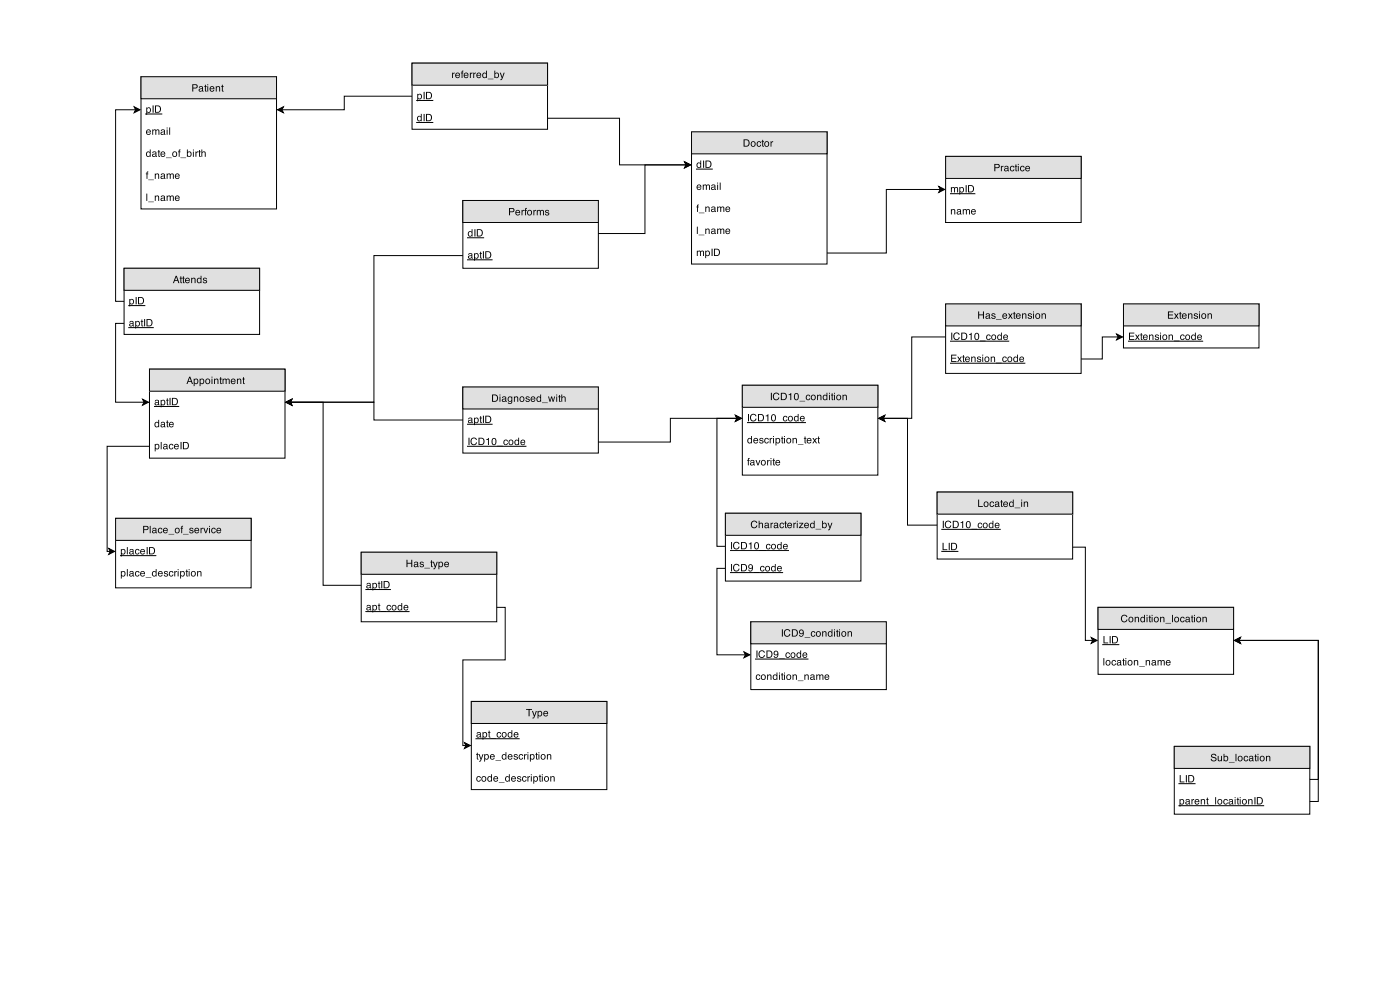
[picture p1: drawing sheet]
<svg xmlns="http://www.w3.org/2000/svg" width="319mm" height="226mm" viewBox="0 0 319 226" stroke-linecap="round" stroke-linejoin="round" font-family="sans-serif">
<path d="M32.2 17.5h30.9v30.1h-30.9z" fill="none" stroke="#000" stroke-width=".23"/>
<path d="M32.2 17.5h30.9v5h-30.9z" fill="#e0e0e0"/>
<path d="M32.2 17.5h30.9v5h-30.9zM33.2 26h3.7" fill="none" stroke="#000" stroke-width=".23"/>
<g fill="#000">
<path d="M43.8 19.2h.8a.48 .48 0 0 1 .5 .5 .48 .48 0 0 1-.5 .5h-.5v.7h-.3zM44.1 19.4v.6h.4a.29 .29 0 0 0 .4-.3 .29 .29 0 0 0-.4-.3zM45.5 20.4v.1a.28 .28 0 0 0 .4 .2 .28 .28 0 0 0 .1-.4zM45.5 19.7l.5-.1 .3 .2 .1 1.1-.3-.2a.4 .4 0 0 1-.7 .1 .4 .4 0 0 1 .3-.6l.4-.1a.28 .28 0 0 0-.3-.3 .28 .28 0 0 0-.3 .2h-.1zM46.7 19.3h.2v.3h.2v.2h-.2v.8l.2 .3-.3-.2-.1-.9h-.1zM47.3 19.7h.2v1.2h-.2zM47.3 19.2h.2v.2h-.2zM47.9 19.8a.56 .56 0 0 1 .7-.1 .56 .56 0 0 1 .3 .6h-.9a.35 .35 0 0 0 .3 .4 .35 .35 0 0 0 .4-.2h.2a.61 .61 0 0 1-1 .3 .61 .61 0 0 1 0-1zM48.1 19.9l-.1 .3h.7l-.2-.4zM49.2 19.6h.2v.2a.43 .43 0 0 1 .5-.2 .43 .43 0 0 1 .3 .5v.8h-.2v-.8a.3 .3 0 0 0-.4-.3 .3 .3 0 0 0-.2 .4v.7h-.2zM50.6 19.3h.2v.3h.2v.2h-.2v.8l.2 .3-.4-.2v-.9h-.2z" fill-rule="evenodd"/>
<path d="M33.5 39.2l.3-.1-.2 .3 .2 .3h-.2v1.1h-.2v-1.1h-.1zM33.8 40.9l1.3 .1zM35.3 39.5h.2v.2a.43 .43 0 0 1 .5-.2 .43 .43 0 0 1 .3 .5v.8h-.2v-.8a.3 .3 0 0 0-.4-.3 .3 .3 0 0 0-.2 .4v.7h-.2zM36.8 40.3v.1a.28 .28 0 0 0 .4 .2 .28 .28 0 0 0 .1-.4zM36.8 39.6l.5-.1 .3 .2 .1 1.1-.3-.2a.4 .4 0 0 1-.7 .1 .4 .4 0 0 1 .3-.6l.4-.1a.28 .28 0 0 0-.3-.3 .28 .28 0 0 0-.3 .2h-.1zM38 39.5h.2v.2a.4 .4 0 0 1 .7 0 .4 .4 0 0 1 .5-.2 .4 .4 0 0 1 .2 .4v.9h-.2v-1l-.2-.1-.3 .2v.9h-.2v-1l-.3-.1-.2 .2v.9h-.2zM40 39.7a.56 .56 0 0 1 .7-.1 .56 .56 0 0 1 .3 .6h-.9a.35 .35 0 0 0 .2 .4 .35 .35 0 0 0 .5-.2h.2a.61 .61 0 0 1-1 .3 .61 .61 0 0 1 0-1zM40.2 39.8l-.1 .3h.7l-.2-.4z" fill-rule="evenodd"/>
<path d="M33.6 34.8a.42 .42 0 0 0-.1 .6 .42 .42 0 0 0 .6 .1 .42 .42 0 0 0 .1-.6 .42 .42 0 0 0-.6-.1zM33.5 34.6l.4-.1 .3 .2v-.6h.2v1.6h-.2v-.1a.59 .59 0 0 1-.9-.1 .59 .59 0 0 1 .2-.9zM34.9 35.3v.1a.28 .28 0 0 0 .4 .2 .28 .28 0 0 0 .1-.4zM34.9 34.6l.5-.1 .2 .2 .2 1-.3-.1a.4 .4 0 0 1-.7 .1 .4 .4 0 0 1 .2-.7l.5-.1a.28 .28 0 0 0-.3-.3 .28 .28 0 0 0-.3 .3h-.2zM36.1 34.2h.2v.3h.2v.2h-.2v.8l.2 .2-.4-.1v-.9h-.1zM36.7 34.7a.56 .56 0 0 1 .7-.1 .56 .56 0 0 1 .3 .6h-.9a.35 .35 0 0 0 .3 .4 .35 .35 0 0 0 .4-.2h.2a.61 .61 0 0 1-1 .3 .61 .61 0 0 1 0-1zM36.9 34.8l-.1 .2h.7l-.2-.3zM37.9 35.9l1.2 .1zM39.6 34.8a.4 .4 0 0 0-.1 .7 .4 .4 0 0 0 .7-.2l-.2-.6zM39.3 35.1a.62 .62 0 0 1 1.2 0 .62 .62 0 0 1-1.2 0zM40.8 34.1l.4-.1-.2 .4 .2 .3h-.2v1h-.2v-1h-.2zM41.1 35.9l1.3 .1zM42.6 34.1h.2v.6a.56 .56 0 0 1 .9 .4 .56 .56 0 0 1-.9 .5v.1h-.2zM42.9 34.8a.42 .42 0 0 0-.1 .6 .42 .42 0 0 0 .6 .1 .42 .42 0 0 0 .1-.6 .42 .42 0 0 0-.6-.1zM44 34.5h.2v1.2h-.2zM44 34.1h.2v.2h-.2zM44.6 34.5h.2v.2l.4-.2v.2l-.4 .2v.8h-.2zM45.4 34.2h.2v.3h.2v.2h-.2v.8l.2 .2-.4-.1v-.9h-.2zM45.9 34.1h.2v.6a.43 .43 0 0 1 .5-.2 .43 .43 0 0 1 .3 .5v.7h-.2v-.8l-.2-.2-.3 .2-.1 .8h-.2z" fill-rule="evenodd"/>
<path d="M33.7 24.7a.41 .41 0 0 0-.2 .6 .41 .41 0 0 0 .7 0l-.1-.6zM33.4 24.5h.2v.1a.55 .55 0 0 1 .8 .5 .55 .55 0 0 1-.8 .5v.6h-.2zM34.8 24h.2v1.7h-.2zM35.6 24.2v1.3h.4a.65 .65 0 0 0 .5-.6 .65 .65 0 0 0-.5-.7zM35.3 24h.7a.84 .84 0 0 1 .7 .9 .84 .84 0 0 1-.7 .8h-.7z" fill-rule="evenodd"/>
<path d="M33.5 29.7a.56 .56 0 0 1 .6-.2 .56 .56 0 0 1 .3 .7h-.9a.35 .35 0 0 0 .3 .4 .35 .35 0 0 0 .4-.3h.2a.61 .61 0 0 1-.9 .3 .61 .61 0 0 1 0-.9zM33.6 29.7l-.1 .3h.7l-.2-.3zM34.7 29.5h.2v.2a.4 .4 0 0 1 .7 0 .4 .4 0 0 1 .5-.2 .4 .4 0 0 1 .3 .4v.8h-.3v-.9l-.2-.1-.2 .1-.1 .9h-.2v-1h-.3l-.2 .2v.8h-.2zM36.8 30.3v.1a.28 .28 0 0 0 .4 .1 .28 .28 0 0 0 .1-.4zM36.8 29.6l.5-.1 .3 .2 .1 1-.3-.2a.4 .4 0 0 1-.7 .2 .4 .4 0 0 1 .3-.7l.4-.1a.28 .28 0 0 0-.3-.3 .28 .28 0 0 0-.3 .3h-.1zM38 29.5h.2v1.2h-.2zM38 29h.2v.3h-.2zM38.6 29h.2v1.7h-.2z" fill-rule="evenodd"/>
<path d="M33.4 44.1h.2v1.7h-.2zM33.8 46l1.3 .1zM35.3 44.6h.2v.1a.43 .43 0 0 1 .5-.1 .43 .43 0 0 1 .3 .4v.8h-.2v-.8a.3 .3 0 0 0-.4-.3 .3 .3 0 0 0-.2 .4v.7h-.2zM36.8 45.4v.1a.28 .28 0 0 0 .4 .1 .28 .28 0 0 0 .1-.4zM36.8 44.6h.5l.3 .1 .1 1.1-.3-.2a.4 .4 0 0 1-.7 .1 .4 .4 0 0 1 .3-.6l.4-.1a.28 .28 0 0 0-.3-.3 .28 .28 0 0 0-.3 .2h-.1zM38 44.6h.2v.1a.4 .4 0 0 1 .7 0 .4 .4 0 0 1 .5-.1 .4 .4 0 0 1 .2 .4v.8h-.2v-1l-.2-.1-.3 .2v.9h-.2v-1l-.3-.1-.2 .2v.9h-.2zM40 44.7a.56 .56 0 0 1 .7-.1 .56 .56 0 0 1 .3 .6h-.9a.35 .35 0 0 0 .2 .4 .35 .35 0 0 0 .5-.2h.2a.61 .61 0 0 1-1 .3 .61 .61 0 0 1 0-1zM40.2 44.8l-.1 .3h.7l-.2-.4z" fill-rule="evenodd"/>
</g>
<path d="M215.6 35.6h30.9v15.1h-30.9z" fill="#fff"/>
<path d="M215.6 35.6h30.9v15.1h-30.9z" fill="none" stroke="#000" stroke-width=".23"/>
<path d="M215.6 35.6h30.9v5.1h-30.9z" fill="#e0e0e0"/>
<path d="M215.6 35.6h30.9v5.1h-30.9zM216.7 44.1h5.6" fill="none" stroke="#000" stroke-width=".23"/>
<g fill="#000">
<path d="M226.8 37.4h.7a.48 .48 0 0 1 .5 .4 .48 .48 0 0 1-.5 .5h-.5v.7h-.2zM227 37.5v.6h.4a.29 .29 0 0 0 .4-.3 .29 .29 0 0 0-.4-.3zM228.3 37.8h.1v.2l.4-.2v.2l-.3 .2v.8h-.2zM229.2 38.6v.1a.28 .28 0 0 0 .4 .1 .28 .28 0 0 0 .1-.4zM229.2 37.9l.5-.1 .2 .2 .2 1-.3-.1a.4 .4 0 0 1-.7 .1 .4 .4 0 0 1 .2-.7l.5-.1a.28 .28 0 0 0-.3-.3 .28 .28 0 0 0-.3 .3h-.2zM230.4 37.9l.6-.1 .3 .4-.2-.1a.37 .37 0 0 0-.5 .1 .37 .37 0 0 0 0 .4 .37 .37 0 0 0 .5 .1l.2-.1a.58 .58 0 0 1-.9 .3 .58 .58 0 0 1 0-1zM231.6 37.5h.2v.3h.2v.2h-.2v.8l.2 .2-.4-.1v-.9h-.2zM232.1 37.8h.2v1.2h-.2zM232.1 37.4h.2v.2h-.2zM232.8 37.9l.5-.1 .3 .4-.2-.1a.37 .37 0 0 0-.5 .1 .37 .37 0 0 0 0 .4 .37 .37 0 0 0 .5 .1l.2-.1a.58 .58 0 0 1-.9 .3 .58 .58 0 0 1 .1-1zM233.9 38a.56 .56 0 0 1 .7-.2 .56 .56 0 0 1 .3 .7h-.9a.35 .35 0 0 0 .3 .4 .35 .35 0 0 0 .4-.3h.2a.61 .61 0 0 1-1 .3 .61 .61 0 0 1 0-.9zM234.1 38.1l-.1 .2h.7l-.2-.3z" fill-rule="evenodd"/>
<path d="M216.9 42.6h.2v.2a.4 .4 0 0 1 .6 0 .4 .4 0 0 1 .5-.2 .4 .4 0 0 1 .3 .4v.8h-.2v-.9l-.2-.1-.3 .2v.8h-.2l-.1-.9-.2-.1-.2 .2v.8h-.2zM219.1 42.8a.41 .41 0 0 0-.1 .7 .41 .41 0 0 0 .6-.1l-.1-.6zM218.8 42.6h.2v.2a.55 .55 0 0 1 .8 .4 .55 .55 0 0 1-.8 .5v.6h-.2zM220.2 42.2h.2v1.6h-.2zM221 42.4v1.3h.4a.65 .65 0 0 0 .5-.7 .65 .65 0 0 0-.5-.6zM220.8 42.2h.6a.84 .84 0 0 1 .7 .8 .84 .84 0 0 1-.7 .8h-.6z" fill-rule="evenodd"/>
<path d="M216.9 47.7h.1v.1a.43 .43 0 0 1 .5-.2 .43 .43 0 0 1 .3 .5v.8h-.2v-.8a.3 .3 0 0 0-.3-.3 .3 .3 0 0 0-.2 .4v.7h-.2zM218.4 48.4v.1a.28 .28 0 0 0 .4 .2 .28 .28 0 0 0 .1-.4zM218.4 47.7l.5-.1 .2 .2 .2 1.1-.3-.2a.4 .4 0 0 1-.7 .1 .4 .4 0 0 1 .2-.6l.5-.1a.28 .28 0 0 0-.3-.3 .28 .28 0 0 0-.3 .2h-.2zM219.6 47.7h.2v.1a.4 .4 0 0 1 .6 0 .4 .4 0 0 1 .5-.2 .4 .4 0 0 1 .3 .5v.8h-.2v-1l-.2-.1-.3 .2v.9h-.2l-.1-1-.2-.1-.2 .2v.9h-.2zM221.6 47.8a.56 .56 0 0 1 .7-.1 .56 .56 0 0 1 .2 .6h-.9a.35 .35 0 0 0 .3 .4 .35 .35 0 0 0 .4-.2h.2a.61 .61 0 0 1-.9 .3 .61 .61 0 0 1 0-1zM221.7 47.9l-.1 .3h.7l-.1-.4z" fill-rule="evenodd"/>
</g>
<path d="M157.7 30h30.9v30.2h-30.9z" fill="#fff"/>
<path d="M157.7 30h30.9v30.2h-30.9z" fill="none" stroke="#000" stroke-width=".23"/>
<path d="M157.7 30h30.9v5.1h-30.9z" fill="#e0e0e0"/>
<path d="M157.7 30h30.9v5.1h-30.9zM158.8 38.5h3.6" fill="none" stroke="#000" stroke-width=".23"/>
<g fill="#000">
<path d="M159.1 37.3a.42 .42 0 0 0-.1 .6 .42 .42 0 0 0 .6 .1 .42 .42 0 0 0 .1-.6 .42 .42 0 0 0-.6-.1zM159.1 37.1l.4-.1 .2 .2v-.6h.2v1.6h-.2v-.1a.59 .59 0 0 1-.9-.1 .59 .59 0 0 1 .3-.9zM160.3 36.6h.3v1.6h-.3zM161.1 36.8v1.2h.4a.65 .65 0 0 0 .5-.6 .65 .65 0 0 0-.5-.6zM160.9 36.6h.7a.84 .84 0 0 1 .7 .8 .84 .84 0 0 1-.7 .8h-.7z" fill-rule="evenodd"/>
<path d="M169.8 31.9v1.3h.4a.65 .65 0 0 0 .5-.6 .65 .65 0 0 0-.5-.7zM169.6 31.8h.6a.84 .84 0 0 1 .7 .8 .84 .84 0 0 1-.7 .8h-.6zM171.5 32.5a.4 .4 0 0 0 0 .6 .4 .4 0 0 0 .6-.1l-.2-.6zM171.2 32.8a.62 .62 0 0 1 1.2 0 .62 .62 0 0 1-1.2 0zM172.7 32.3l.6-.1 .3 .4-.2-.1a.37 .37 0 0 0-.5 0 .37 .37 0 0 0-.1 .5 .37 .37 0 0 0 .5 .1l.3-.1a.58 .58 0 0 1-.9 .3 .58 .58 0 0 1 0-1zM173.8 31.9h.2v.3h.2v.2h-.2v.8l.2 .2-.4-.1v-.9h-.1zM174.6 32.5a.4 .4 0 0 0 0 .6 .4 .4 0 0 0 .6-.1l-.2-.6zM174.3 32.8a.62 .62 0 0 1 1.2 0 .62 .62 0 0 1-1.2 0zM175.7 32.2h.2v.2l.4-.2v.2l-.4 .2v.8h-.2z" fill-rule="evenodd"/>
<path d="M158.9 57.1h.2v.2a.4 .4 0 0 1 .7 0 .4 .4 0 0 1 .5-.2 .4 .4 0 0 1 .2 .4v.8h-.2v-.9l-.2-.1-.2 .2-.1 .8h-.2v-.9l-.3-.1-.2 .2v.8h-.2zM161.2 57.3a.41 .41 0 0 0-.2 .6 .41 .41 0 0 0 .7 0l-.2-.6zM160.8 57.1h.2v.2a.55 .55 0 0 1 .9 .4 .55 .55 0 0 1-.9 .5v.6h-.2zM162.3 56.7h.2v1.6h-.2zM163 56.9v1.2h.4a.65 .65 0 0 0 .6-.6 .65 .65 0 0 0-.6-.6zM162.8 56.7h.7a.84 .84 0 0 1 .7 .8 .84 .84 0 0 1-.7 .8h-.7z" fill-rule="evenodd"/>
<path d="M158.9 51.6h.2v1.7h-.2zM159.3 53.5l1.3 .1zM160.8 52.1h.2v.2a.43 .43 0 0 1 .5-.2 .43 .43 0 0 1 .3 .4v.8h-.2v-.8a.3 .3 0 0 0-.3-.2 .3 .3 0 0 0-.3 .4v.6h-.2zM162.4 52.9v.1a.28 .28 0 0 0 .3 .1 .28 .28 0 0 0 .2-.4zM162.3 52.2l.6-.1 .2 .2 .2 1-.3-.2a.4 .4 0 0 1-.7 .2 .4 .4 0 0 1 .2-.7l.4-.1a.28 .28 0 0 0-.2-.3 .28 .28 0 0 0-.3 .3h-.2zM163.5 52.1h.2v.2a.4 .4 0 0 1 .7 0 .4 .4 0 0 1 .5-.2 .4 .4 0 0 1 .3 .4v.8h-.2v-.9l-.2-.1-.3 .1v.9h-.2l-.1-1h-.3l-.1 .2v.8h-.3zM165.6 52.3a.56 .56 0 0 1 .6-.2 .56 .56 0 0 1 .3 .7h-.9a.35 .35 0 0 0 .3 .4 .35 .35 0 0 0 .4-.3h.2a.61 .61 0 0 1-.9 .3 .61 .61 0 0 1 0-.9zM165.7 52.3l-.1 .3h.7l-.2-.3z" fill-rule="evenodd"/>
<path d="M159 46.7l.4-.1-.2 .3 .2 .3h-.2v1.1h-.2v-1.1h-.2zM159.3 48.5l1.3 .1zM160.8 47.1h.2v.1a.43 .43 0 0 1 .5-.1 .43 .43 0 0 1 .3 .4v.8h-.2v-.8a.3 .3 0 0 0-.3-.3 .3 .3 0 0 0-.3 .5v.6h-.2zM162.4 47.9v.1a.28 .28 0 0 0 .3 .1 .28 .28 0 0 0 .2-.4zM162.3 47.1h.6l.2 .1 .2 1.1-.3-.2a.4 .4 0 0 1-.7 .1 .4 .4 0 0 1 .2-.6l.4-.1a.28 .28 0 0 0-.2-.3 .28 .28 0 0 0-.3 .2h-.2zM163.5 47.1h.2v.1a.4 .4 0 0 1 .7 0 .4 .4 0 0 1 .5-.1 .4 .4 0 0 1 .3 .4v.8h-.2v-1l-.2-.1-.3 .2v.9h-.2l-.1-1h-.3l-.1 .1v.9h-.3zM165.6 47.2a.56 .56 0 0 1 .6-.1 .56 .56 0 0 1 .3 .6h-.9a.35 .35 0 0 0 .3 .4 .35 .35 0 0 0 .4-.2h.2a.61 .61 0 0 1-.9 .3 .61 .61 0 0 1 0-1zM165.7 47.3l-.1 .3h.7l-.2-.3z" fill-rule="evenodd"/>
<path d="M159 42.2a.56 .56 0 0 1 .7-.1 .56 .56 0 0 1 .3 .6h-.9a.35 .35 0 0 0 .2 .4 .35 .35 0 0 0 .4-.2h.2a.61 .61 0 0 1-.9 .3 .61 .61 0 0 1 0-1zM159.2 42.3l-.1 .3h.6l-.1-.4zM160.3 42.1h.2v.1a.4 .4 0 0 1 .6 0 .4 .4 0 0 1 .5-.2 .4 .4 0 0 1 .3 .5v.8h-.2v-1l-.2-.1-.3 .2v.9h-.2l-.1-1-.2-.1-.2 .2v.9h-.2zM162.4 42.8v.1a.28 .28 0 0 0 .3 .2 .28 .28 0 0 0 .2-.4zM162.3 42.1l.6-.1 .2 .2 .2 1.1-.3-.2a.4 .4 0 0 1-.7 .1 .4 .4 0 0 1 .2-.6l.4-.1a.28 .28 0 0 0-.2-.3 .28 .28 0 0 0-.3 .2h-.2zM163.5 42.1h.3v1.2h-.3zM163.5 41.6h.3v.2h-.3zM164.1 41.6h.2v1.7h-.2z" fill-rule="evenodd"/>
</g>
<path d="M250.4 138.4h30.9v15.2h-30.9z" fill="#fff"/>
<path d="M250.4 138.4h30.9v15.2h-30.9z" fill="none" stroke="#000" stroke-width=".23"/>
<path d="M250.4 138.4h30.9v5h-30.9z" fill="#e0e0e0"/>
<path d="M250.4 138.4h30.9v5h-30.9zM251.5 146.9h3.6" fill="none" stroke="#000" stroke-width=".23"/>
<g fill="#000">
<path d="M251.6 150h.2v1.6h-.2zM252.4 150.7a.4 .4 0 0 0 0 .6 .4 .4 0 0 0 .6-.1l-.1-.6zM252.1 151a.62 .62 0 0 1 1.2 0 .62 .62 0 0 1-1.2 0zM253.6 150.5l.6-.1 .3 .4-.2-.1a.37 .37 0 0 0-.5 .1 .37 .37 0 0 0 0 .4 .37 .37 0 0 0 .5 .1l.2-.1a.58 .58 0 0 1-.9 .3 .58 .58 0 0 1 0-1zM254.9 151.2v.1a.28 .28 0 0 0 .4 .1 .28 .28 0 0 0 .1-.4zM254.9 150.5l.5-.1 .2 .2 .2 1-.3-.1a.4 .4 0 0 1-.7 .1 .4 .4 0 0 1 .2-.7l.5-.1a.28 .28 0 0 0-.3-.3 .28 .28 0 0 0-.3 .3h-.2zM256.1 150.1h.2v.3h.2v.2h-.2v.8l.2 .2-.4-.1v-.9h-.2zM256.6 150.4h.2v1.2h-.2zM256.6 150h.2v.2h-.2zM257.4 150.7a.4 .4 0 0 0 0 .6 .4 .4 0 0 0 .6-.1l-.1-.6zM257.1 151a.65 .65 0 0 1 1.3 0 .65 .65 0 0 1-1.3 0zM258.6 150.4h.2v.2a.43 .43 0 0 1 .5-.2 .43 .43 0 0 1 .3 .4v.8h-.2v-.7a.3 .3 0 0 0-.4-.3 .3 .3 0 0 0-.2 .4v.6h-.2zM259.8 151.8l1.3 .1zM261.3 150.4h.2v.2a.43 .43 0 0 1 .5-.2 .43 .43 0 0 1 .3 .4v.8h-.2v-.7a.3 .3 0 0 0-.4-.3 .3 .3 0 0 0-.2 .4v.6h-.2zM262.8 151.2v.1a.28 .28 0 0 0 .4 .1 .28 .28 0 0 0 .1-.4zM262.8 150.5l.5-.1 .3 .2 .1 1-.3-.1a.4 .4 0 0 1-.7 .1 .4 .4 0 0 1 .3-.7l.4-.1a.27 .27 0 0 0-.3-.3 .27 .27 0 0 0-.3 .3h-.2zM264 150.4h.2v.2a.4 .4 0 0 1 .7 0 .4 .4 0 0 1 .4-.2 .4 .4 0 0 1 .3 .4v.8h-.2v-.9l-.2-.1-.3 .2v.8h-.2v-1h-.3l-.2 .2v.8h-.2zM266 150.6a.56 .56 0 0 1 .7-.2 .56 .56 0 0 1 .3 .7h-.9a.35 .35 0 0 0 .2 .4 .35 .35 0 0 0 .4-.3h.2a.61 .61 0 0 1-.9 .3 .61 .61 0 0 1 0-.9zM266.2 150.7l-.1 .2h.6l-.1-.3z" fill-rule="evenodd"/>
<path d="M251.6 144.9h.3v1.5h.8v.2h-1.1zM253.1 144.9h.2v1.7h-.2zM253.8 145.1v1.3h.4a.65 .65 0 0 0 .5-.6 .65 .65 0 0 0-.5-.7zM253.6 144.9h.7a.84 .84 0 0 1 .7 .9 .84 .84 0 0 1-.7 .8h-.7z" fill-rule="evenodd"/>
<path d="M255.8 140.3a.72 .72 0 0 1 .7-.2 .72 .72 0 0 1 .6 .5h-.2a.59 .59 0 0 0-.9-.2 .59 .59 0 0 0-.1 .9 .5 .5 0 0 0 .6 .3 .5 .5 0 0 0 .4-.4h.2a.8 .8 0 0 1-1.1 .5 .8 .8 0 0 1-.3-1.2zM257.6 140.8a.4 .4 0 0 0 0 .7 .4 .4 0 0 0 .6-.2l-.1-.6zM257.3 141.2a.65 .65 0 0 1 1.3 0 .65 .65 0 0 1-1.3 0zM258.8 140.6h.2v.1a.43 .43 0 0 1 .5-.2 .43 .43 0 0 1 .3 .5v.8h-.3v-.8a.3 .3 0 0 0-.3-.3 .3 .3 0 0 0-.2 .4v.7h-.2zM260.3 140.8a.42 .42 0 0 0-.1 .6 .42 .42 0 0 0 .6 .1 .42 .42 0 0 0 .1-.6 .42 .42 0 0 0-.6-.1zM260.3 140.6l.4-.1 .2 .2v-.6h.2v1.7h-.2v-.2a.59 .59 0 0 1-.9-.1 .59 .59 0 0 1 .3-.9zM261.5 140.6h.2v1.2h-.2zM261.5 140.1h.2v.2h-.2zM262.1 140.2h.2v.4h.2v.1h-.2v.8l.2 .3-.4-.2v-.9h-.2zM262.6 140.6h.2v1.2h-.2zM262.6 140.1h.2v.2h-.2zM263.4 140.8a.4 .4 0 0 0 0 .7 .4 .4 0 0 0 .6-.2l-.1-.6zM263.1 141.2a.65 .65 0 0 1 1.3 0 .65 .65 0 0 1-1.3 0zM264.6 140.6h.2v.1a.43 .43 0 0 1 .5-.2 .43 .43 0 0 1 .2 .5v.8h-.2v-.8a.3 .3 0 0 0-.3-.3 .3 .3 0 0 0-.2 .4v.7h-.2zM265.8 141.9l1.3 .2zM267.3 140.1h.2v1.7h-.2zM268.1 140.8a.4 .4 0 0 0-.1 .7 .4 .4 0 0 0 .7-.2l-.2-.6zM267.8 141.2a.62 .62 0 0 1 1.2 0 .62 .62 0 0 1-1.2 0zM269.3 140.7l.5-.2 .4 .5-.3-.1a.37 .37 0 0 0-.5 0 .37 .37 0 0 0 0 .5 .37 .37 0 0 0 .5 .1l.3-.2a.58 .58 0 0 1-1 .4 .58 .58 0 0 1 .1-1zM270.5 141.3v.1a.28 .28 0 0 0 .4 .2 .28 .28 0 0 0 .1-.4zM270.5 140.6l.5-.1 .3 .2 .1 1.1-.3-.2a.4 .4 0 0 1-.7 .1 .4 .4 0 0 1 .3-.6l.4-.1a.28 .28 0 0 0-.3-.3 .28 .28 0 0 0-.2 .2h-.2zM271.7 140.2h.3v.4h.1v.1h-.1v.8l.1 .3-.3-.2-.1-.9h-.1zM272.3 140.6h.2v1.2h-.2zM272.3 140.1h.2v.2h-.2zM273.1 140.8a.4 .4 0 0 0 0 .7 .4 .4 0 0 0 .6-.2l-.2-.6zM272.8 141.2a.62 .62 0 0 1 1.2 0 .62 .62 0 0 1-1.2 0zM274.2 140.6h.2v.1a.43 .43 0 0 1 .5-.2 .43 .43 0 0 1 .3 .5v.8h-.2v-.8a.3 .3 0 0 0-.4-.3 .3 .3 0 0 0-.2 .4v.7h-.2z" fill-rule="evenodd"/>
</g>
<path d="M82.4 125.8h30.9v15.9h-30.9z" fill="#fff"/>
<path d="M82.4 125.8h30.9v15.9h-30.9z" fill="none" stroke="#000" stroke-width=".23"/>
<path d="M82.4 125.8h30.9v5.1h-30.9z" fill="#e0e0e0"/>
<path d="M82.4 125.8h30.9v5.1h-30.9zM83.4 134.3h5.6M83.4 139.4h9.9" fill="none" stroke="#000" stroke-width=".23"/>
<g fill="#000">
<path d="M83.8 133.6l-.1 .1a.28 .28 0 0 0 .4 .2 .28 .28 0 0 0 .1-.4zM83.7 132.9l.6-.1 .2 .2 .2 1-.4-.1a.4 .4 0 0 1-.6 .1 .4 .4 0 0 1 .2-.7l.4-.1a.28 .28 0 0 0-.2-.2 .28 .28 0 0 0-.3 .2h-.2zM85.3 133a.41 .41 0 0 0-.2 .7 .41 .41 0 0 0 .7-.1l-.2-.6zM84.9 132.8h.2v.2a.55 .55 0 0 1 .9 .4 .55 .55 0 0 1-.9 .5v.6h-.2zM86.3 132.5h.2v.3h.2v.2h-.2v.8l.2 .2-.4-.1v-.9h-.1zM86.9 132.4h.3v1.6h-.3zM87.7 132.6v1.2h.4a.65 .65 0 0 0 .5-.6 .65 .65 0 0 0-.5-.6zM87.5 132.4h.7a.84 .84 0 0 1 .7 .8 .84 .84 0 0 1-.7 .8h-.7z" fill-rule="evenodd"/>
<path d="M83.8 138.6l-.1 .1a.28 .28 0 0 0 .4 .2 .28 .28 0 0 0 .1-.4zM83.7 137.9l.6-.1 .2 .2 .2 1.1-.4-.2a.4 .4 0 0 1-.6 .1 .4 .4 0 0 1 .2-.6l.4-.1a.28 .28 0 0 0-.2-.3 .28 .28 0 0 0-.3 .2h-.2zM85.3 138.1a.41 .41 0 0 0-.2 .6 .41 .41 0 0 0 .7 0l-.2-.7zM84.9 137.9h.2v.1a.55 .55 0 0 1 .9 .5 .55 .55 0 0 1-.9 .4v.6h-.2zM86.3 137.5h.2v.4h.2v.1h-.2v.8l.2 .3-.4-.2v-.9h-.1zM86.7 139.2l1.3 .2zM88.3 138l.6-.2 .3 .5-.3-.1a.37 .37 0 0 0-.4 0 .37 .37 0 0 0-.1 .5 .37 .37 0 0 0 .5 .1l.3-.2a.58 .58 0 0 1-.9 .4 .58 .58 0 0 1 0-1zM89.6 138.1a.4 .4 0 0 0 0 .7 .4 .4 0 0 0 .6-.2l-.2-.6zM89.3 138.5a.62 .62 0 0 1 1.2 0 .62 .62 0 0 1-1.2 0zM91 138.1a.42 .42 0 0 0-.1 .6 .42 .42 0 0 0 .5 .1 .42 .42 0 0 0 .1-.6 .42 .42 0 0 0-.5-.1zM90.9 137.9l.4-.1 .2 .2v-.6h.2v1.7h-.2v-.2a.59 .59 0 0 1-.9-.1 .59 .59 0 0 1 .3-.9zM92.2 138a.56 .56 0 0 1 .7-.1 .56 .56 0 0 1 .2 .6h-.9a.35 .35 0 0 0 .3 .4 .35 .35 0 0 0 .4-.2h.2a.61 .61 0 0 1-.9 .3 .61 .61 0 0 1 0-1zM92.3 138.1l-.1 .3h.7l-.2-.4z" fill-rule="evenodd"/>
<path d="M92.7 127.5h.2v.7h.9v-.7h.2v1.7h-.2v-.8h-.9v.8h-.2zM94.6 128.8v.1a.28 .28 0 0 0 .4 .1 .28 .28 0 0 0 .1-.4zM94.6 128.1l.5-.1 .2 .2 .2 1-.3-.1a.4 .4 0 0 1-.7 .1 .4 .4 0 0 1 .2-.7l.4-.1a.28 .28 0 0 0-.2-.3 .28 .28 0 0 0-.3 .3h-.2zM95.8 128.1l.7-.1 .1 .3h-.2a.26 .26 0 0 0-.2-.2 .26 .26 0 0 0-.3 .3h.1a.43 .43 0 0 1 .6 .3 .43 .43 0 0 1-.4 .6l-.4-.2-.1-.3h.2a.29 .29 0 0 0 .3 .3 .29 .29 0 0 0 .3-.3h-.1a.5 .5 0 0 1-.5-.2 .5 .5 0 0 1-.1-.5zM96.8 129.4l1.3 .1zM98.3 127.7h.2v.3h.2v.2h-.2v.8l.2 .2-.4-.1v-.9h-.2zM98.7 128h.3l.3 1 .3-1h.2l-.2 .7a.93 .93 0 0 1-.7 1l-.1-.2h.2l.2-.3zM100.3 128.2a.41 .41 0 0 0-.1 .6 .41 .41 0 0 0 .6 0l-.1-.6zM100 128h.2v.2a.55 .55 0 0 1 .9 .4 .55 .55 0 0 1-.9 .5v.6h-.2zM101.4 128.2a.56 .56 0 0 1 .7-.2 .56 .56 0 0 1 .3 .7h-.9a.35 .35 0 0 0 .3 .4 .35 .35 0 0 0 .4-.3h.2a.61 .61 0 0 1-1 .3 .61 .61 0 0 1 0-.9zM101.6 128.3l-.1 .2h.7l-.2-.3z" fill-rule="evenodd"/>
</g>
<path d="M34.1 84.1h30.9v20.3h-30.9z" fill="#fff"/>
<path d="M34.1 84.1h30.9v20.3h-30.9z" fill="none" stroke="#000" stroke-width=".23"/>
<path d="M34.1 84.1h30.9v5h-30.9z" fill="#e0e0e0"/>
<path d="M34.1 84.1h30.9v5h-30.9zM35.2 92.6h5.6" fill="none" stroke="#000" stroke-width=".23"/>
<g fill="#000">
<path d="M35.5 96.4a.42 .42 0 0 0-.1 .6 .42 .42 0 0 0 .6 .1 .42 .42 0 0 0 .1-.6 .42 .42 0 0 0-.6-.1zM35.5 96.2l.4-.1 .2 .2v-.6h.2v1.6h-.2v-.1a.59 .59 0 0 1-.9-.1 .59 .59 0 0 1 .3-.9zM36.8 96.9v.1a.28 .28 0 0 0 .4 .2 .28 .28 0 0 0 .1-.4zM36.8 96.2l.5-.1 .3 .2 .1 1-.3-.1a.4 .4 0 0 1-.7 .1 .4 .4 0 0 1 .3-.7h.4a.28 .28 0 0 0-.3-.3 .28 .28 0 0 0-.3 .2h-.1zM38 95.8h.3v.3h.1v.2h-.1v.8l.1 .2-.3-.1-.1-.9h-.1zM38.7 96.3a.56 .56 0 0 1 .7-.1 .56 .56 0 0 1 .2 .6h-.9a.35 .35 0 0 0 .3 .4 .35 .35 0 0 0 .4-.2h.2a.61 .61 0 0 1-.9 .3 .61 .61 0 0 1 0-1zM38.8 96.4l-.1 .2h.7l-.2-.3z" fill-rule="evenodd"/>
<path d="M35.5 91.9v.1a.28 .28 0 0 0 .3 .2 .28 .28 0 0 0 .2-.5zM35.5 91.2l.5-.1 .2 .2 .2 1-.3-.1a.4 .4 0 0 1-.7 .1 .4 .4 0 0 1 .2-.7l.4-.1a.28 .28 0 0 0-.2-.3 .28 .28 0 0 0-.3 .3h-.2zM37 91.3a.41 .41 0 0 0-.2 .6 .41 .41 0 0 0 .7 0l-.2-.6zM36.6 91.1h.2v.2a.55 .55 0 0 1 .9 .4 .55 .55 0 0 1-.9 .5v.6h-.2zM38 90.8h.3v.3h.1v.2h-.1v.8l.1 .2-.3-.1-.1-.9h-.1zM38.7 90.7h.2v1.6h-.2zM39.4 90.9v1.2h.4a.65 .65 0 0 0 .5-.6 .65 .65 0 0 0-.5-.6zM39.2 90.7h.7a.84 .84 0 0 1 .7 .8 .84 .84 0 0 1-.7 .8h-.7z" fill-rule="evenodd"/>
<path d="M43.3 86.1l-.3 .7h.5zM43.2 85.8h.2l.6 1.7h-.2l-.2-.5h-.7l-.1 .5h-.3zM44.5 86.5a.41 .41 0 0 0-.1 .6 .41 .41 0 0 0 .6 0l-.1-.6zM44.2 86.3h.2v.1a.55 .55 0 0 1 .8 .5 .55 .55 0 0 1-.8 .5v.6h-.2zM45.9 86.5a.41 .41 0 0 0-.2 .6 .41 .41 0 0 0 .7 0l-.2-.6zM45.5 86.3h.2v.1a.55 .55 0 0 1 .9 .5 .55 .55 0 0 1-.9 .5v.6h-.2zM47.1 86.6a.4 .4 0 0 0 0 .6 .4 .4 0 0 0 .6-.2l-.1-.5zM46.8 86.9a.62 .62 0 0 1 1.2 0 .62 .62 0 0 1-1.2 0zM48.2 86.3h.2v1.2h-.2zM48.2 85.8h.2v.3h-.2zM48.8 86.3h.2v.2a.43 .43 0 0 1 .5-.2 .43 .43 0 0 1 .3 .4v.8h-.2v-.8a.3 .3 0 0 0-.4-.2 .3 .3 0 0 0-.2 .4v.6h-.2zM50.2 85.9h.2v.4h.2v.1h-.2v.8l.2 .3-.4-.1v-1h-.2zM50.8 86.3h.2v.2a.4 .4 0 0 1 .6-.1 .4 .4 0 0 1 .5-.1 .4 .4 0 0 1 .3 .4v.8h-.2v-1l-.2-.1-.3 .2v.9h-.2l-.1-1h-.2l-.2 .2v.8h-.2zM52.8 86.4a.56 .56 0 0 1 .7-.1 .56 .56 0 0 1 .2 .7h-.9a.35 .35 0 0 0 .3 .4 .35 .35 0 0 0 .4-.3h.2a.61 .61 0 0 1-.9 .3 .61 .61 0 0 1 0-1zM52.9 86.5l-.1 .3h.7l-.2-.3zM54 86.3h.2v.2a.43 .43 0 0 1 .5-.2 .43 .43 0 0 1 .3 .4v.8h-.2v-.8a.3 .3 0 0 0-.3-.2 .3 .3 0 0 0-.3 .4v.6h-.2zM55.4 85.9h.2v.4h.2v.1h-.2v.8l.2 .3-.4-.1v-1h-.1z" fill-rule="evenodd"/>
<path d="M35.6 101.4a.41 .41 0 0 0-.1 .6 .41 .41 0 0 0 .6 0l-.1-.6zM35.3 101.2h.2v.1a.55 .55 0 0 1 .9 .5 .55 .55 0 0 1-.9 .4v.6h-.2zM36.7 100.7h.2v1.7h-.2zM37.4 101.9v.1a.28 .28 0 0 0 .4 .2 .28 .28 0 0 0 .1-.4zM37.4 101.2l.5-.1 .3 .2 .1 1.1-.3-.2a.4 .4 0 0 1-.7 .1 .4 .4 0 0 1 .3-.6l.4-.1a.28 .28 0 0 0-.3-.3 .28 .28 0 0 0-.3 .2h-.2zM38.7 101.3l.5-.2 .3 .5-.2-.1a.37 .37 0 0 0-.5 0 .37 .37 0 0 0 0 .5 .37 .37 0 0 0 .5 .1l.2-.2a.58 .58 0 0 1-.9 .4 .58 .58 0 0 1 .1-1zM39.8 101.3a.56 .56 0 0 1 .7-.1 .56 .56 0 0 1 .3 .6h-.9a.35 .35 0 0 0 .3 .4 .35 .35 0 0 0 .4-.2h.2a.61 .61 0 0 1-1 .3 .61 .61 0 0 1 0-1zM40 101.4l-.1 .3h.7l-.2-.4zM41.2 100.7h.2v1.7h-.2zM41.9 100.9v1.3h.4a.65 .65 0 0 0 .6-.7 .65 .65 0 0 0-.6-.6zM41.7 100.7h.7a.84 .84 0 0 1 .7 .8 .84 .84 0 0 1-.7 .9h-.7z" fill-rule="evenodd"/>
</g>
<path d="M105.6 88.2h30.9v15h-30.9z" fill="#fff"/>
<path d="M105.6 88.2h30.9v15h-30.9z" fill="none" stroke="#000" stroke-width=".23"/>
<path d="M105.6 88.2h30.9v5h-30.9z" fill="#e0e0e0"/>
<path d="M105.6 88.2h30.9v5h-30.9zM106.6 96.7h5.6M106.6 101.7h13.3" fill="none" stroke="#000" stroke-width=".23"/>
<g fill="#000">
<path d="M106.8 99.7h.3v1.7h-.3zM107.5 99.9a.72 .72 0 0 1 .7-.2 .72 .72 0 0 1 .6 .5h-.3a.59 .59 0 0 0-.8-.2 .59 .59 0 0 0-.1 .9 .5 .5 0 0 0 .5 .3 .5 .5 0 0 0 .5-.4h.2a.8 .8 0 0 1-1.2 .6 .8 .8 0 0 1-.2-1.3zM109.3 99.9v1.3h.4a.65 .65 0 0 0 .6-.6 .65 .65 0 0 0-.6-.7zM109.1 99.7h.7a.84 .84 0 0 1 .7 .9 .84 .84 0 0 1-.7 .8h-.7zM110.9 100.1l.6-.3v1.6h-.2v-1.1h-.4zM112.3 99.9a.69 .69 0 0 1 .9 .2 .69 .69 0 0 1 0 .9 .57 .57 0 0 1-.8 .4 .57 .57 0 0 1-.3-.8zM112.5 100a.9 .9 0 0 0 .1 1.3 .79 .79 0 0 0 .1-1.3zM113.4 101.6l1.3 .1zM114.9 100.3l.6-.1 .3 .4-.2-.1a.37 .37 0 0 0-.5 0 .37 .37 0 0 0 0 .5 .37 .37 0 0 0 .5 .1l.2-.1a.58 .58 0 0 1-.9 .3 .58 .58 0 0 1 0-1zM116.2 100.5a.4 .4 0 0 0 0 .6 .4 .4 0 0 0 .6-.1l-.1-.6zM115.9 100.8a.65 .65 0 0 1 1.3 0 .65 .65 0 0 1-1.3 0zM117.6 100.5a.42 .42 0 0 0-.1 .5 .42 .42 0 0 0 .6 .1 .42 .42 0 0 0 .1-.5 .42 .42 0 0 0-.6-.1zM117.5 100.3l.5-.1 .2 .1v-.6h.2v1.7h-.2v-.2a.59 .59 0 0 1-.9-.1 .59 .59 0 0 1 .2-.8zM118.8 100.3a.56 .56 0 0 1 .7-.1 .56 .56 0 0 1 .3 .7h-.9a.35 .35 0 0 0 .2 .4 .35 .35 0 0 0 .5-.3h.2a.61 .61 0 0 1-1 .3 .61 .61 0 0 1 0-1zM119 100.4l-.1 .3h.7l-.2-.3z" fill-rule="evenodd"/>
<path d="M106.9 96v.1a.28 .28 0 0 0 .4 .1 .28 .28 0 0 0 .1-.4zM106.9 95.2h.5l.3 .1 .2 1.1-.4-.2a.4 .4 0 0 1-.7 .1 .4 .4 0 0 1 .3-.6l.4-.1a.28 .28 0 0 0-.2-.3 .28 .28 0 0 0-.3 .2h-.2zM108.4 95.4a.41 .41 0 0 0-.1 .6 .41 .41 0 0 0 .6 0l-.1-.6zM108.1 95.2h.2v.1a.55 .55 0 0 1 .9 .5 .55 .55 0 0 1-.9 .4v.7h-.2zM109.5 94.8h.2v.4h.2v.1h-.2v.8l.2 .3-.4-.2v-.9h-.2zM110.1 94.7h.3v1.7h-.3zM110.9 94.9v1.3h.4a.65 .65 0 0 0 .5-.7 .65 .65 0 0 0-.5-.6zM110.7 94.7h.6a.84 .84 0 0 1 .7 .8 .84 .84 0 0 1-.7 .9h-.6z" fill-rule="evenodd"/>
<path d="M112.4 90.1v1.3h.4a.65 .65 0 0 0 .6-.7 .65 .65 0 0 0-.6-.6zM112.2 89.9h.7a.84 .84 0 0 1 .7 .8 .84 .84 0 0 1-.7 .8h-.7zM113.9 90.3h.2v1.2h-.2zM113.9 89.9h.2v.2h-.2zM114.7 91.1l-.1 .1a.28 .28 0 0 0 .4 .2 .28 .28 0 0 0 .1-.4zM114.6 90.4l.6-.1 .2 .2 .2 1.1-.3-.2a.4 .4 0 0 1-.7 .1 .4 .4 0 0 1 .2-.6l.4-.1a.28 .28 0 0 0-.2-.3 .28 .28 0 0 0-.3 .2h-.2zM115.9 90.5l.4-.2 .3 .2v-.2h.2v1.2a.53 .53 0 0 1-.4 .6 .53 .53 0 0 1-.6-.4l.7 .2 .1-.5a.57 .57 0 0 1-.8-.1 .57 .57 0 0 1 .1-.8zM116.1 90.5a.4 .4 0 0 0-.1 .6 .4 .4 0 0 0 .6 .1l-.1-.6zM117.2 90.3h.2v.2a.43 .43 0 0 1 .5-.2 .43 .43 0 0 1 .3 .5v.7h-.2v-.7a.3 .3 0 0 0-.4-.3 .3 .3 0 0 0-.2 .4v.6h-.2zM118.8 90.6a.4 .4 0 0 0-.1 .7 .4 .4 0 0 0 .7-.2l-.2-.6zM118.5 91a.62 .62 0 0 1 1.2 0 .62 .62 0 0 1-1.2 0zM120 90.4h.6l.2 .3h-.2a.26 .26 0 0 0-.3-.2 .26 .26 0 0 0-.2 .2v.1a.43 .43 0 0 1 .6 .3 .43 .43 0 0 1-.4 .5l-.4-.1-.1-.3h.2a.29 .29 0 0 0 .3 .2 .29 .29 0 0 0 .3-.2v-.1a.5 .5 0 0 1-.5-.2 .5 .5 0 0 1-.1-.5zM121.1 90.5a.56 .56 0 0 1 .7-.1 .56 .56 0 0 1 .3 .6h-.9a.35 .35 0 0 0 .3 .4 .35 .35 0 0 0 .4-.2h.2a.61 .61 0 0 1-1 .3 .61 .61 0 0 1 0-1zM121.3 90.6l-.1 .2h.7l-.2-.3zM122.6 90.6a.42 .42 0 0 0-.1 .6 .42 .42 0 0 0 .6 .1 .42 .42 0 0 0 .1-.6 .42 .42 0 0 0-.6-.1zM122.6 90.4l.4-.1 .2 .2v-.6h.2v1.6h-.2v-.1a.59 .59 0 0 1-.9-.1 .59 .59 0 0 1 .3-.9zM123.6 91.7l1.3 .1zM125 90.3h.2l.2 1 .3-1h.2l.2 1 .3-1h.2l-.4 1.2h-.2l-.2-.9-.3 .9h-.2zM126.9 90.3h.2v1.2h-.2zM126.9 89.9h.2v.2h-.2zM127.5 90h.2v.3h.2v.2h-.2v.8l.2 .2-.4-.1v-.9h-.2zM128 89.9h.2v.6a.43 .43 0 0 1 .5-.2 .43 .43 0 0 1 .3 .5v.7h-.2v-.8l-.3-.2-.3 .2v.8h-.2z" fill-rule="evenodd"/>
</g>
<path d="M105.6 45.7h30.9v15.4h-30.9z" fill="#fff"/>
<path d="M105.6 45.7h30.9v15.4h-30.9z" fill="none" stroke="#000" stroke-width=".23"/>
<path d="M105.6 45.7h30.9v5h-30.9z" fill="#e0e0e0"/>
<path d="M105.6 45.7h30.9v5h-30.9zM106.6 54.2h3.7M106.6 59.2h5.6" fill="none" stroke="#000" stroke-width=".23"/>
<g fill="#000">
<path d="M107 52.9a.42 .42 0 0 0-.1 .6 .42 .42 0 0 0 .6 .1 .42 .42 0 0 0 .1-.6 .42 .42 0 0 0-.6-.1zM106.9 52.7h.4l.3 .1v-.6h.2v1.7h-.2v-.2a.59 .59 0 0 1-.9-.1 .59 .59 0 0 1 .2-.9zM108.2 52.2h.2v1.7h-.2zM109 52.4v1.3h.4a.65 .65 0 0 0 .5-.6 .65 .65 0 0 0-.5-.7zM108.7 52.2h.7a.84 .84 0 0 1 .7 .9 .84 .84 0 0 1-.7 .8h-.7z" fill-rule="evenodd"/>
<path d="M106.9 58.5v.1a.28 .28 0 0 0 .4 .1 .28 .28 0 0 0 .1-.4zM106.9 57.8l.5-.1 .3 .2 .2 1-.4-.2a.4 .4 0 0 1-.7 .2 .4 .4 0 0 1 .3-.7l.4-.1a.28 .28 0 0 0-.2-.3 .28 .28 0 0 0-.3 .3h-.2zM108.4 57.9a.41 .41 0 0 0-.1 .6 .41 .41 0 0 0 .6 0l-.1-.6zM108.1 57.7h.2v.2a.55 .55 0 0 1 .9 .4 .55 .55 0 0 1-.9 .5v.6h-.2zM109.5 57.4h.2v.3h.2v.2h-.2v.8l.2 .2-.4-.1v-.9h-.2zM110.1 57.2h.3v1.7h-.3zM110.9 57.4v1.3h.4a.65 .65 0 0 0 .5-.6 .65 .65 0 0 0-.5-.7zM110.7 57.2h.6a.84 .84 0 0 1 .7 .9 .84 .84 0 0 1-.7 .8h-.6z" fill-rule="evenodd"/>
<path d="M116.1 47.4h.7a.48 .48 0 0 1 .5 .5 .48 .48 0 0 1-.5 .5h-.5v.7h-.2zM116.3 47.6v.6h.5a.29 .29 0 0 0 .3-.3 .29 .29 0 0 0-.3-.3zM117.7 48a.56 .56 0 0 1 .6-.1 .56 .56 0 0 1 .3 .6h-.9a.35 .35 0 0 0 .3 .4 .35 .35 0 0 0 .4-.2h.2a.61 .61 0 0 1-.9 .3 .61 .61 0 0 1 0-1zM117.8 48.1l-.1 .3h.7l-.2-.4zM118.9 47.8h.2v.3l.4-.3v.2l-.3 .2-.1 .9h-.2zM119.8 47.5l.4-.1-.2 .3 .2 .3h-.2v1.1h-.2v-1.1h-.2zM120.5 48.1a.4 .4 0 0 0 0 .7 .4 .4 0 0 0 .6-.2l-.2-.6zM120.2 48.5a.62 .62 0 0 1 1.2 0 .62 .62 0 0 1-1.2 0zM121.6 47.8h.2v.3l.4-.3v.2l-.3 .2-.1 .9h-.2zM122.4 47.8h.2v.2a.4 .4 0 0 1 .7 0 .4 .4 0 0 1 .5-.2 .4 .4 0 0 1 .2 .5v.8h-.2v-1l-.2-.1-.3 .2v.9h-.2v-1l-.3-.1-.2 .2v.9h-.2zM124.4 47.9h.7l.1 .3h-.2a.26 .26 0 0 0-.2-.2 .26 .26 0 0 0-.3 .2l.1 .1a.43 .43 0 0 1 .6 .3 .43 .43 0 0 1-.4 .5l-.4-.1-.1-.3h.2a.29 .29 0 0 0 .3 .2 .29 .29 0 0 0 .2-.2v-.1a.5 .5 0 0 1-.5-.2 .5 .5 0 0 1-.1-.5z" fill-rule="evenodd"/>
</g>
<path d="M28.3 61.1h30.9v15.1h-30.9z" fill="#fff"/>
<path d="M28.3 61.1h30.9v15.1h-30.9z" fill="none" stroke="#000" stroke-width=".23"/>
<path d="M28.3 61.1h30.9v5.1h-30.9z" fill="#e0e0e0"/>
<g fill="none" stroke="#000" stroke-width=".23">
<path d="M30.6 24.3l1.3 .7-1.3 .7 .3-.7zM30.9 25h-4.5v43.7h1.9M156.1 36.9l1.4 .7-1.4 .6 .4-.6zM156.5 37.6h-9.4v15.6h-10.6M105.6 58.2h-20.3v33.4h-19.1M28.3 61.1h30.9v5.1h-30.9zM28.3 73.7h-1.9v17.9h6.5M29.4 69.6h3.6M29.4 74.6h5.6M32.5 91l1.4 .6-1.4 .7 .4-.7zM65.2 91.6l1.4-.6-.4 .6 .4 .7zM66.2 91.6h7.5v41.8h8.7"/>
<path d="M66.2 91.6h19.1v4.1h20.3"/>
</g>
<g fill="#000">
<path d="M29.7 73.9v.1a.28 .28 0 0 0 .4 .2 .28 .28 0 0 0 .1-.4zM29.7 73.2l.5-.1 .2 .2 .2 1.1-.3-.2a.4 .4 0 0 1-.7 .1 .4 .4 0 0 1 .2-.6l.5-.1a.28 .28 0 0 0-.3-.3 .28 .28 0 0 0-.3 .2h-.2zM31.2 73.3a.41 .41 0 0 0-.2 .7 .41 .41 0 0 0 .7 0l-.2-.7zM30.8 73.2h.2v.1a.55 .55 0 0 1 .9 .5 .55 .55 0 0 1-.9 .4v.6h-.2zM32.3 72.8h.2v.3h.2v.2h-.2v.8l.2 .3-.4-.2v-.9h-.2zM32.9 72.7h.2v1.7h-.2zM33.6 72.9v1.3h.4a.65 .65 0 0 0 .6-.7 .65 .65 0 0 0-.6-.6zM33.4 72.7h.7a.84 .84 0 0 1 .7 .8 .84 .84 0 0 1-.7 .9h-.7z" fill-rule="evenodd"/>
<path d="M29.8 68.3a.41 .41 0 0 0-.1 .7 .41 .41 0 0 0 .6-.1l-.1-.6zM29.5 68.1h.2v.2a.55 .55 0 0 1 .9 .4 .55 .55 0 0 1-.9 .5v.6h-.2zM30.9 67.7h.3v1.6h-.3zM31.7 67.9v1.2h.4a.65 .65 0 0 0 .5-.6 .65 .65 0 0 0-.5-.6zM31.5 67.7h.6a.84 .84 0 0 1 .8 .8 .84 .84 0 0 1-.8 .8h-.6z" fill-rule="evenodd"/>
<path d="M40.2 63.1l-.3 .7h.5zM40.1 62.8h.2l.6 1.7h-.2l-.2-.5h-.7l-.1 .5h-.3zM41.1 63h.2v.3h.2v.2h-.2v.8l.2 .2-.4-.1v-.9h-.1zM41.7 63h.2v.3h.2v.2h-.2v.8l.2 .2-.4-.1v-.9h-.1zM42.3 63.5a.56 .56 0 0 1 .7-.2 .56 .56 0 0 1 .3 .7h-.9a.35 .35 0 0 0 .3 .4 .35 .35 0 0 0 .4-.3h.2a.61 .61 0 0 1-1 .3 .61 .61 0 0 1 0-.9zM42.5 63.5l-.1 .3h.7l-.2-.3zM43.6 63.3h.2v.2a.43 .43 0 0 1 .5-.2 .43 .43 0 0 1 .3 .4v.8h-.2v-.8a.3 .3 0 0 0-.4-.2 .3 .3 0 0 0-.2 .4v.6h-.2zM45.2 63.6a.42 .42 0 0 0-.1 .6 .42 .42 0 0 0 .6 .1 .42 .42 0 0 0 .1-.6 .42 .42 0 0 0-.6-.1zM45.1 63.4l.4-.1 .3 .2v-.7h.1v1.7h-.1v-.2a.59 .59 0 0 1-.9-.1 .59 .59 0 0 1 .2-.8zM46.4 63.4l.6-.1 .2 .3h-.2a.26 .26 0 0 0-.3-.2 .26 .26 0 0 0-.2 .3h.1a.43 .43 0 0 1 .6 .3 .43 .43 0 0 1-.5 .6l-.3-.2-.2-.3h.2a.29 .29 0 0 0 .3 .3 .29 .29 0 0 0 .3-.3 .5 .5 0 0 1-.5-.2 .5 .5 0 0 1-.1-.5z" fill-rule="evenodd"/>
</g>
<path d="M30.6 24.3l1.3 .7-1.3 .7 .3-.7zM156.1 36.9l1.4 .7-1.4 .6 .4-.6zM32.5 91l1.4 .6-1.4 .7 .4-.7zM65.2 91.6l1.4-.6-.4 .6 .4 .7z" fill="#000"/>
<path d="M94 14.4h30.9v15.1h-30.9z" fill="#fff"/>
<path d="M94 14.4h30.9v15.1h-30.9z" fill="none" stroke="#000" stroke-width=".23"/>
<path d="M94 14.4h30.9v5h-30.9z" fill="#e0e0e0"/>
<path d="M94 14.4h30.9v5h-30.9zM63.3 25l1.3-.7-.3 .7 .3 .7zM94 21.9h-15.5v3.1h-14.2M95 22.9h3.7M95 27.9h3.7M124.9 26.9h16.4v10.7h15.2M156.1 36.9l1.4 .7-1.4 .6 .4-.6z" fill="none" stroke="#000" stroke-width=".23"/>
<g fill="#000">
<path d="M103.1 16.6h.2v.2l.4-.3v.3l-.4 .2v.8h-.2zM104 16.7a.56 .56 0 0 1 .6-.1 .56 .56 0 0 1 .3 .6h-.9a.35 .35 0 0 0 .3 .4 .35 .35 0 0 0 .4-.2h.2a.61 .61 0 0 1-.9 .3 .61 .61 0 0 1 0-1zM104.1 16.8l-.1 .3h.7l-.2-.4zM105.3 16.2l.4-.1-.2 .3 .2 .3h-.2v1.1h-.2v-1.1h-.2zM105.9 16.7a.56 .56 0 0 1 .7-.1 .56 .56 0 0 1 .2 .6h-.9a.35 .35 0 0 0 .3 .4 .35 .35 0 0 0 .4-.2h.2a.61 .61 0 0 1-.9 .3 .61 .61 0 0 1 0-1zM106.1 16.8l-.1 .3h.6l-.1-.4zM107.2 16.6h.1v.2l.4-.3v.3l-.3 .2v.8h-.2zM107.9 16.6h.2v.2l.4-.3v.3l-.3 .2-.1 .8h-.2zM108.8 16.7a.56 .56 0 0 1 .7-.1 .56 .56 0 0 1 .2 .6h-.9a.35 .35 0 0 0 .3 .4 .35 .35 0 0 0 .4-.2h.2a.61 .61 0 0 1-.9 .3 .61 .61 0 0 1 0-1zM109 16.8l-.1 .3h.6l-.1-.4zM110.3 16.8a.42 .42 0 0 0-.1 .6 .42 .42 0 0 0 .6 .1 .42 .42 0 0 0 .1-.6 .42 .42 0 0 0-.6-.1zM110.2 16.6h.4l.2 .1v-.6h.2v1.7h-.1v-.2a.59 .59 0 0 1-.9-.1 .59 .59 0 0 1 .2-.9zM111.2 17.9l1.3 .2zM112.7 16.1h.2v.6a.56 .56 0 0 1 .9 .5 .56 .56 0 0 1-.9 .4v.2h-.2zM113 16.8a.42 .42 0 0 0-.1 .6 .42 .42 0 0 0 .6 .1 .42 .42 0 0 0 .1-.6 .42 .42 0 0 0-.6-.1zM114 16.6h.2l.3 .9 .4-.9h.2l-.3 .7a.93 .93 0 0 1-.7 1v-.2h.2l.1-.3z" fill-rule="evenodd"/>
<path d="M95.4 26.7a.42 .42 0 0 0-.1 .6 .42 .42 0 0 0 .6 .1 .42 .42 0 0 0 .1-.6 .42 .42 0 0 0-.6-.1zM95.3 26.5l.4-.1 .3 .2v-.6h.2v1.6h-.2v-.1a.59 .59 0 0 1-.9-.2 .59 .59 0 0 1 .2-.8zM96.6 26h.2v1.6h-.2zM97.4 26.2v1.2h.4a.65 .65 0 0 0 .5-.6 .65 .65 0 0 0-.5-.6zM97.1 26h.7a.84 .84 0 0 1 .7 .8 .84 .84 0 0 1-.7 .8h-.7z" fill-rule="evenodd"/>
<path d="M95.5 21.6a.41 .41 0 0 0-.2 .6 .41 .41 0 0 0 .7 0l-.1-.6zM95.2 21.4h.2v.2a.55 .55 0 0 1 .8 .4 .55 .55 0 0 1-.8 .5v.6h-.2zM96.6 20.9h.2v1.7h-.2zM97.4 21.1v1.3h.4a.65 .65 0 0 0 .5-.6 .65 .65 0 0 0-.5-.7zM97.1 20.9h.7a.84 .84 0 0 1 .7 .9 .84 .84 0 0 1-.7 .8h-.7z" fill-rule="evenodd"/>
</g>
<path d="M63.3 25l1.3-.7-.3 .7 .3 .7zM156.1 36.9l1.4 .7-1.4 .6 .4-.6z" fill="#000"/>
<path d="M267.8 170.1h30.9v15.4h-30.9z" fill="#fff"/>
<path d="M267.8 170.1h30.9v15.4h-30.9z" fill="none" stroke="#000" stroke-width=".23"/>
<path d="M267.8 170.1h30.9v5h-30.9z" fill="#e0e0e0"/>
<path d="M281.5 145.9l1.4-.7-.4 .7 .4 .7zM282.5 145.9h18.1v36.7h-1.9M267.8 170.1h30.9v5h-30.9zM268.9 178.6h3.6M268.9 183.6h19.3" fill="none" stroke="#000" stroke-width=".23"/>
<g fill="#000">
<path d="M269 176.6h.3v1.5h.8v.2h-1.1zM270.4 176.6h.3v1.7h-.3zM271.2 176.8v1.3h.4a.65 .65 0 0 0 .5-.7 .65 .65 0 0 0-.5-.6zM271 176.6h.6a.84 .84 0 0 1 .7 .8 .84 .84 0 0 1-.7 .9h-.6z" fill-rule="evenodd"/>
<path d="M276.3 171.9a.65 .65 0 0 1 1.1 .4h-.2a.39 .39 0 0 0-.4-.4 .39 .39 0 0 0-.4 .4l.1 .1a.71 .71 0 0 1 .8 .9 .71 .71 0 0 1-.7 .2 .71 .71 0 0 1-.5-.6h.2a.41 .41 0 0 0 .5 .4 .41 .41 0 0 0 .3-.5 .69 .69 0 0 1-.7-.2 .69 .69 0 0 1-.1-.7zM277.7 172.2h.2v.9l.2 .2 .3-.2 .1-.9h.2v1.2h-.2v-.1a.42 .42 0 0 1-.5 .2 .42 .42 0 0 1-.3-.4zM279 171.8h.2v.6a.56 .56 0 0 1 .9 .4 .56 .56 0 0 1-.9 .5v.1h-.2zM279.3 172.5a.42 .42 0 0 0-.1 .6 .42 .42 0 0 0 .6 .1 .42 .42 0 0 0 .1-.6 .42 .42 0 0 0-.6-.1zM280.2 173.6l1.3 .1zM281.8 171.8h.2v1.6h-.2zM282.5 172.5a.4 .4 0 0 0 0 .7 .4 .4 0 0 0 .6-.2l-.1-.6zM282.2 172.9a.65 .65 0 0 1 1.3 0 .65 .65 0 0 1-1.3 0zM283.8 172.4l.5-.2 .3 .4-.2-.1a.37 .37 0 0 0-.5 .1 .37 .37 0 0 0 0 .5 .37 .37 0 0 0 .5 0l.2-.1a.58 .58 0 0 1-.9 .3 .58 .58 0 0 1 .1-.9zM285 173v.1a.28 .28 0 0 0 .4 .2 .28 .28 0 0 0 .1-.4zM285 172.3l.5-.1 .3 .2 .1 1-.3-.1a.4 .4 0 0 1-.7 .1 .4 .4 0 0 1 .3-.7l.4-.1a.28 .28 0 0 0-.3-.2 .28 .28 0 0 0-.3 .2h-.2zM286.2 171.9h.2v.3h.2v.2h-.2v.8l.2 .2-.4-.1v-.9h-.1zM286.8 172.2h.2v1.2h-.2zM286.8 171.8h.2v.2h-.2zM287.6 172.5a.4 .4 0 0 0-.1 .7 .4 .4 0 0 0 .7-.2l-.2-.6zM287.3 172.9a.62 .62 0 0 1 1.2 0 .62 .62 0 0 1-1.2 0zM288.7 172.2h.2v.2a.43 .43 0 0 1 .5-.2 .43 .43 0 0 1 .3 .5v.7h-.2v-.7a.3 .3 0 0 0-.4-.3 .3 .3 0 0 0-.2 .4v.6h-.2z" fill-rule="evenodd"/>
<path d="M269.3 182.3a.41 .41 0 0 0-.1 .6 .41 .41 0 0 0 .6 0l-.1-.6zM269 182.1h.2v.1a.55 .55 0 0 1 .9 .5 .55 .55 0 0 1-.9 .5v.6h-.2zM270.5 182.9v.1a.28 .28 0 0 0 .4 .1 .28 .28 0 0 0 .1-.4zM270.5 182.1h.5l.3 .1 .1 1.1-.3-.2a.4 .4 0 0 1-.7 .2 .4 .4 0 0 1 .3-.7l.4-.1a.28 .28 0 0 0-.3-.3 .28 .28 0 0 0-.2 .2h-.2zM271.7 182.1h.2v.2l.4-.2v.2l-.4 .2v.8h-.2zM272.6 182.2a.56 .56 0 0 1 .6-.1 .56 .56 0 0 1 .3 .7h-.9a.35 .35 0 0 0 .3 .3 .35 .35 0 0 0 .4-.2h.2a.61 .61 0 0 1-.9 .3 .61 .61 0 0 1 0-1zM272.7 182.3l-.1 .3h.7l-.2-.3zM273.8 182.1h.2v.2a.43 .43 0 0 1 .5-.2 .43 .43 0 0 1 .3 .4v.8h-.2v-.8a.3 .3 0 0 0-.4-.2 .3 .3 0 0 0-.2 .4v.6h-.2zM275.2 181.7h.2v.4h.2v.1h-.2v.8l.2 .3-.4-.1v-1h-.1zM275.6 183.5l1.3 .1zM277.1 181.6h.2v1.7h-.2zM277.9 182.4a.4 .4 0 0 0 0 .6 .4 .4 0 0 0 .6-.2l-.1-.5zM277.6 182.7a.62 .62 0 0 1 1.2 0 .62 .62 0 0 1-1.2 0zM279.1 182.2l.6-.1 .3 .4-.2-.1a.37 .37 0 0 0-.5 0 .37 .37 0 0 0 0 .5 .37 .37 0 0 0 .5 .1l.2-.1a.58 .58 0 0 1-.9 .3 .58 .58 0 0 1 0-1zM280.4 182.9v.1a.28 .28 0 0 0 .4 .1 .28 .28 0 0 0 .1-.4zM280.4 182.1h.5l.2 .1 .2 1.1-.3-.2a.4 .4 0 0 1-.7 .2 .4 .4 0 0 1 .2-.7l.4-.1a.27 .27 0 0 0-.2-.3 .27 .27 0 0 0-.3 .2h-.2zM281.6 182.1h.2v1.2h-.2zM281.6 181.6h.2v.3h-.2zM282.2 181.7h.2v.4h.2v.1h-.2v.8l.2 .3-.4-.1v-1h-.2zM282.7 182.1h.2v1.2h-.2zM282.7 181.6h.2v.3h-.2zM283.5 182.4a.4 .4 0 0 0 0 .6 .4 .4 0 0 0 .6-.2l-.1-.5zM283.2 182.7a.62 .62 0 0 1 1.2 0 .62 .62 0 0 1-1.2 0zM284.6 182.1h.2v.2a.43 .43 0 0 1 .5-.2 .43 .43 0 0 1 .3 .4v.8h-.2v-.8a.3 .3 0 0 0-.3-.2 .3 .3 0 0 0-.2 .4v.6h-.3zM286.1 181.6h.2v1.7h-.2zM286.8 181.8v1.3h.4a.65 .65 0 0 0 .6-.6 .65 .65 0 0 0-.6-.7zM286.6 181.6h.7a.84 .84 0 0 1 .7 .9 .84 .84 0 0 1-.7 .8h-.7z" fill-rule="evenodd"/>
</g>
<path d="M281.5 145.9l1.4-.7-.4 .7 .4 .7z" fill="#000"/>
<path d="M169.3 87.8h30.9v20.5h-30.9z" fill="#fff"/>
<path d="M169.3 87.8h30.9v20.5h-30.9z" fill="none" stroke="#000" stroke-width=".23"/>
<path d="M169.3 87.8h30.9v5h-30.9z" fill="#e0e0e0"/>
<path d="M169.3 87.8h30.9v5h-30.9zM170.4 96.3h13.3M281.5 145.9l1.4-.7-.4 .7 .4 .7zM282.5 145.9h18.1v31.7h-1.9" fill="none" stroke="#000" stroke-width=".23"/>
<g fill="#000">
<path d="M170.6 94.3h.2v1.7h-.2zM171.2 94.5a.72 .72 0 0 1 .7-.2 .72 .72 0 0 1 .6 .5h-.2a.59 .59 0 0 0-.9-.2 .59 .59 0 0 0-.1 .9 .5 .5 0 0 0 .6 .3 .5 .5 0 0 0 .4-.4h.2a.8 .8 0 0 1-1.1 .5 .8 .8 0 0 1-.3-1.2zM173.1 94.5v1.3h.4a.65 .65 0 0 0 .5-.6 .65 .65 0 0 0-.5-.7zM172.9 94.3h.6a.84 .84 0 0 1 .7 .9 .84 .84 0 0 1-.7 .8h-.6zM174.6 94.7l.6-.3v1.6h-.2v-1.2h-.4zM176 94.5a.69 .69 0 0 1 .9 .2 .69 .69 0 0 1 0 .9 .57 .57 0 0 1-.7 .4 .57 .57 0 0 1-.4-.8zM176.2 94.6a.9 .9 0 0 0 .2 1.3 .79 .79 0 0 0 0-1.3zM177.1 96.2l1.3 .1zM178.7 94.9l.6-.1 .3 .4-.3-.1a.37 .37 0 0 0-.5 0 .37 .37 0 0 0 0 .5 .37 .37 0 0 0 .5 .1l.3-.1a.58 .58 0 0 1-.9 .3 .58 .58 0 0 1 0-1zM180 95.1a.4 .4 0 0 0 0 .6 .4 .4 0 0 0 .6-.2l-.2-.5zM179.7 95.4a.62 .62 0 0 1 1.2 0 .62 .62 0 0 1-1.2 0zM181.3 95.1a.42 .42 0 0 0-.1 .5 .42 .42 0 0 0 .6 .1 .42 .42 0 0 0 .1-.6 .42 .42 0 0 0-.6 0zM181.3 94.8h.4l.2 .1v-.6h.2v1.7h-.2v-.2a.59 .59 0 0 1-.9-.1 .59 .59 0 0 1 .3-.9zM182.6 94.9a.56 .56 0 0 1 .6-.1 .56 .56 0 0 1 .3 .7h-.9a.35 .35 0 0 0 .3 .3 .35 .35 0 0 0 .4-.2h.2a.61 .61 0 0 1-.9 .3 .61 .61 0 0 1 0-1zM182.7 95l-.1 .3h.7l-.2-.3z" fill-rule="evenodd"/>
<path d="M175.8 89.5h.2v1.7h-.2zM176.4 89.7a.72 .72 0 0 1 .8-.2 .72 .72 0 0 1 .5 .5h-.2a.59 .59 0 0 0-.9-.2 .59 .59 0 0 0-.1 .9 .5 .5 0 0 0 .6 .3 .5 .5 0 0 0 .4-.4h.2a.8 .8 0 0 1-1.1 .5 .8 .8 0 0 1-.3-1.2zM178.3 89.7v1.3h.4a.65 .65 0 0 0 .5-.7 .65 .65 0 0 0-.5-.6zM178.1 89.5h.6a.84 .84 0 0 1 .7 .8 .84 .84 0 0 1-.7 .9h-.6zM179.8 89.9l.6-.4v1.7h-.2v-1.2h-.4zM181.2 89.7a.69 .69 0 0 1 .9 .2 .69 .69 0 0 1 0 .8 .57 .57 0 0 1-.7 .5 .57 .57 0 0 1-.4-.8zM181.5 89.8a.9 .9 0 0 0 .1 1.2 .79 .79 0 0 0 0-1.3zM182.3 91.3l1.3 .2zM183.9 90.1l.6-.2 .3 .5-.2-.1a.37 .37 0 0 0-.5 0 .37 .37 0 0 0 0 .5 .37 .37 0 0 0 .4 .1l.3-.2a.58 .58 0 0 1-.9 .4 .58 .58 0 0 1 0-1zM185.2 90.2a.4 .4 0 0 0 0 .7 .4 .4 0 0 0 .6-.2l-.2-.6zM184.9 90.6a.62 .62 0 0 1 1.2 0 .62 .62 0 0 1-1.2 0zM186.3 90h.2v.1a.43 .43 0 0 1 .5-.2 .43 .43 0 0 1 .3 .5v.8h-.2v-.8a.3 .3 0 0 0-.3-.3 .3 .3 0 0 0-.3 .4v.7h-.2zM187.9 90.2a.42 .42 0 0 0-.1 .6 .42 .42 0 0 0 .6 .1 .42 .42 0 0 0 .1-.6 .42 .42 0 0 0-.6-.1zM187.8 90l.5-.1 .2 .2v-.6h.2v1.7h-.2v-.2a.59 .59 0 0 1-.9-.1 .59 .59 0 0 1 .2-.9zM189 90h.2v1.2h-.2zM189 89.5h.2v.2h-.2zM189.7 89.6h.2v.4h.2v.1h-.2v.8l.2 .3-.4-.2v-.9h-.2zM190.2 90h.2v1.2h-.2zM190.2 89.5h.2v.2h-.2zM191 90.2a.4 .4 0 0 0 0 .7 .4 .4 0 0 0 .6-.2l-.2-.6zM190.7 90.6a.62 .62 0 0 1 1.2 0 .62 .62 0 0 1-1.2 0zM192.1 90h.2v.1a.43 .43 0 0 1 .5-.2 .43 .43 0 0 1 .3 .5v.8h-.2v-.8a.3 .3 0 0 0-.4-.3 .3 .3 0 0 0-.2 .4v.7h-.2z" fill-rule="evenodd"/>
<path d="M170.6 104.5l.4-.1-.2 .3 .2 .3h-.2v1h-.2v-1h-.2zM171.3 105.6l-.1 .1a.28 .28 0 0 0 .4 .2 .28 .28 0 0 0 .1-.4zM171.2 104.9l.5-.1 .3 .2 .2 1-.4-.1a.4 .4 0 0 1-.7 .1 .4 .4 0 0 1 .3-.7l.4-.1a.28 .28 0 0 0-.2-.3 .28 .28 0 0 0-.3 .3h-.2zM172.3 104.8h.2l.4 1 .3-1h.2l-.4 1.2h-.3zM173.8 105.1a.4 .4 0 0 0 0 .7 .4 .4 0 0 0 .6-.2l-.1-.6zM173.5 105.4a.62 .62 0 0 1 1.2 0 .62 .62 0 0 1-1.2 0zM174.9 104.8h.2v.2l.4-.2v.2l-.3 .2v.8h-.3zM175.7 104.8h.2v1.2h-.2zM175.7 104.4h.2v.2h-.2zM176.3 104.5h.2v.3h.2v.2h-.2v.8l.2 .2-.4-.1v-.9h-.1zM177 105a.56 .56 0 0 1 .6-.1 .56 .56 0 0 1 .3 .6h-.9a.35 .35 0 0 0 .3 .4 .35 .35 0 0 0 .4-.2h.2a.61 .61 0 0 1-.9 .3 .61 .61 0 0 1 0-1zM177.1 105.1l-.1 .2h.7l-.2-.3z" fill-rule="evenodd"/>
<path d="M170.7 100.1a.42 .42 0 0 0-.1 .6 .42 .42 0 0 0 .6 .1 .42 .42 0 0 0 .1-.6 .42 .42 0 0 0-.6-.1zM170.7 99.9l.4-.1 .2 .2v-.7h.2v1.7h-.2v-.2a.59 .59 0 0 1-.9-.1 .59 .59 0 0 1 .3-.8zM171.9 100a.56 .56 0 0 1 .7-.2 .56 .56 0 0 1 .3 .7h-.9a.35 .35 0 0 0 .3 .4 .35 .35 0 0 0 .4-.3h.2a.61 .61 0 0 1-1 .3 .61 .61 0 0 1 0-.9zM172.1 100.1l-.1 .2h.7l-.2-.3zM173.3 99.9l.6-.1 .2 .3h-.2a.26 .26 0 0 0-.3-.2 .26 .26 0 0 0-.2 .3 .43 .43 0 0 1 .7 .3 .43 .43 0 0 1-.5 .6l-.3-.2-.2-.3h.2a.29 .29 0 0 0 .3 .3 .29 .29 0 0 0 .3-.3 .5 .5 0 0 1-.5-.2 .5 .5 0 0 1-.1-.5zM174.4 99.9l.6-.1 .3 .4-.2-.1a.37 .37 0 0 0-.5 0 .37 .37 0 0 0 0 .5 .37 .37 0 0 0 .5 .1l.2-.1a.58 .58 0 0 1-.9 .3 .58 .58 0 0 1 0-1zM175.5 99.8h.2v.2l.4-.2v.2l-.3 .2-.1 .8h-.2zM176.3 99.8h.2v1.2h-.2zM176.3 99.4h.2v.2h-.2zM177.2 100a.41 .41 0 0 0-.2 .6 .41 .41 0 0 0 .7 0l-.1-.6zM176.9 99.8h.2v.2a.55 .55 0 0 1 .8 .4 .55 .55 0 0 1-.8 .5v.6h-.2zM178.3 99.5h.2v.3h.2v.2h-.2v.8l.2 .2-.4-.1v-.9h-.2zM178.8 99.8h.2v1.2h-.2zM178.8 99.4h.2v.2h-.2zM179.6 100.1a.4 .4 0 0 0 0 .6 .4 .4 0 0 0 .6-.1l-.2-.6zM179.3 100.4a.62 .62 0 0 1 1.2 0 .62 .62 0 0 1-1.2 0zM180.7 99.8h.2v.2a.43 .43 0 0 1 .5-.2 .43 .43 0 0 1 .3 .4v.8h-.2v-.8a.3 .3 0 0 0-.3-.2 .3 .3 0 0 0-.3 .4v.6h-.2zM181.9 101.2l1.3 .1zM183.5 99.5h.2v.3h.2v.2h-.2v.8l.2 .2-.4-.1v-.9h-.2zM184.1 100a.56 .56 0 0 1 .7-.2 .56 .56 0 0 1 .3 .7h-.9a.35 .35 0 0 0 .2 .4 .35 .35 0 0 0 .4-.3h.2a.61 .61 0 0 1-.9 .3 .61 .61 0 0 1 0-.9zM184.3 100.1l-.1 .2h.7l-.2-.3zM185.3 99.8h.2l.3 .4 .3-.4h.2l-.4 .6 .4 .6h-.2l-.3-.4-.3 .4h-.3l.5-.6zM186.6 99.5h.2v.3h.2v.2h-.2v.8l.2 .2-.4-.1v-.9h-.2z" fill-rule="evenodd"/>
</g>
<path d="M281.5 145.9l1.4-.7-.4 .7 .4 .7z" fill="#000"/>
<path d="M213.7 112.1h30.9v15.3h-30.9z" fill="#fff"/>
<path d="M213.7 112.1h30.9v15.3h-30.9z" fill="none" stroke="#000" stroke-width=".23"/>
<path d="M213.7 112.1h30.9v5h-30.9z" fill="#e0e0e0"/>
<path d="M200.4 95.3l1.4-.7-.4 .7 .4 .7zM201.4 95.3h5.6v24.4h6.7M213.7 112.1h30.9v5h-30.9zM214.8 120.6h13.3M214.8 125.6h3.6M244.6 124.7h2.9v21.2h1.7M248.8 145.2l1.4 .7-1.4 .7 .4-.7z" fill="none" stroke="#000" stroke-width=".23"/>
<g fill="#000">
<path d="M215 118.7h.2v1.6h-.2zM215.6 118.9a.72 .72 0 0 1 .8-.3 .72 .72 0 0 1 .5 .6h-.2a.59 .59 0 0 0-.9-.2 .59 .59 0 0 0-.1 .9 .5 .5 0 0 0 .6 .3 .5 .5 0 0 0 .4-.5h.2a.8 .8 0 0 1-1.1 .6 .8 .8 0 0 1-.3-1.3zM217.5 118.9v1.2h.4a.65 .65 0 0 0 .5-.6 .65 .65 0 0 0-.5-.6zM217.3 118.7h.7a.84 .84 0 0 1 .7 .8 .84 .84 0 0 1-.8 .8h-.6zM219.1 119l.6-.3v1.6h-.3v-1.1h-.3zM220.4 118.9a.69 .69 0 0 1 .9 .1 .69 .69 0 0 1 0 .9 .57 .57 0 0 1-.7 .4 .57 .57 0 0 1-.3-.7zM220.7 118.9a.9 .9 0 0 0 .1 1.3 .79 .79 0 0 0 0-1.3zM221.5 120.5l1.3 .1zM223.1 119.3l.6-.2 .3 .4-.2-.1a.37 .37 0 0 0-.5 .1 .37 .37 0 0 0 0 .5 .37 .37 0 0 0 .5 0l.2-.1a.58 .58 0 0 1-.9 .3 .58 .58 0 0 1 0-.9zM224.4 119.4a.4 .4 0 0 0 0 .6 .4 .4 0 0 0 .6-.1l-.1-.6zM224.1 119.7a.62 .62 0 0 1 1.2 0 .62 .62 0 0 1-1.2 0zM225.8 119.4a.42 .42 0 0 0-.1 .6 .42 .42 0 0 0 .6 .1 .42 .42 0 0 0 .1-.6 .42 .42 0 0 0-.6-.1zM225.7 119.2l.4-.1 .2 .2v-.6h.2v1.6h-.1v-.1a.59 .59 0 0 1-.9-.2 .59 .59 0 0 1 .2-.8zM227 119.3a.56 .56 0 0 1 .7-.1 .56 .56 0 0 1 .2 .6h-.9a.35 .35 0 0 0 .3 .4 .35 .35 0 0 0 .4-.3h.2a.61 .61 0 0 1-.9 .4 .61 .61 0 0 1 0-1zM227.2 119.4l-.1 .2h.6l-.1-.3z" fill-rule="evenodd"/>
<path d="M223.1 113.8h.2v1.5h.8v.2h-1zM224.6 114.6a.4 .4 0 0 0 0 .6 .4 .4 0 0 0 .6-.1l-.2-.6zM224.3 114.9a.62 .62 0 0 1 1.2 0 .62 .62 0 0 1-1.2 0zM225.8 114.4l.6-.1 .3 .4-.2-.1a.37 .37 0 0 0-.5 0 .37 .37 0 0 0 0 .5 .37 .37 0 0 0 .5 .1l.2-.1a.58 .58 0 0 1-.9 .3 .58 .58 0 0 1 0-1zM227.1 115.1v.1a.28 .28 0 0 0 .3 .1 .28 .28 0 0 0 .2-.4zM227 114.3h.6l.2 .1 .2 1.1-.3-.2a.4 .4 0 0 1-.7 .2 .4 .4 0 0 1 .2-.7l.4-.1a.28 .28 0 0 0-.2-.3 .28 .28 0 0 0-.3 .3h-.2zM228.3 113.9h.2v.4h.2v.2h-.2v.7l.2 .3-.4-.1v-.9h-.2zM228.9 114.4a.56 .56 0 0 1 .7-.1 .56 .56 0 0 1 .3 .7h-.9a.35 .35 0 0 0 .2 .4 .35 .35 0 0 0 .5-.3h.2a.61 .61 0 0 1-1 .3 .61 .61 0 0 1 0-1zM229.1 114.5l-.1 .3h.7l-.2-.3zM230.4 114.6a.42 .42 0 0 0-.1 .5 .42 .42 0 0 0 .6 .1 .42 .42 0 0 0 .1-.5 .42 .42 0 0 0-.6-.1zM230.3 114.4l.4-.1 .3 .1v-.6h.2v1.7h-.2v-.2a.59 .59 0 0 1-.9-.1 .59 .59 0 0 1 .2-.8zM231.4 115.7l1.3 .1zM232.9 114.3h.2v1.2h-.2zM232.9 113.8h.2v.3h-.2zM233.5 114.3h.2v.2a.43 .43 0 0 1 .5-.2 .43 .43 0 0 1 .3 .4v.8h-.3v-.8a.3 .3 0 0 0-.3-.2 .3 .3 0 0 0-.2 .4v.6h-.2z" fill-rule="evenodd"/>
<path d="M215 123.7h.2v1.5h.8v.1h-1zM216.4 123.7h.2v1.6h-.2zM217.1 123.9v1.3h.4a.65 .65 0 0 0 .5-.7 .65 .65 0 0 0-.5-.6zM216.9 123.7h.7a.84 .84 0 0 1 .7 .8 .84 .84 0 0 1-.7 .8h-.7z" fill-rule="evenodd"/>
</g>
<path d="M200.4 95.3l1.4-.7-.4 .7 .4 .7zM248.8 145.2l1.4 .7-1.4 .7 .4-.7z" fill="#000"/>
<path d="M107.5 159.8h30.9v20.1h-30.9z" fill="#fff"/>
<path d="M107.5 159.8h30.9v20.1h-30.9z" fill="none" stroke="#000" stroke-width=".23"/>
<path d="M107.5 159.8h30.9v5h-30.9z" fill="#e0e0e0"/>
<path d="M113.3 138.4h1.9v12h-9.6v19.5h.7M107.5 159.8h30.9v5h-30.9zM105.9 169.2l1.4 .7-1.4 .6 .4-.6zM108.5 168.3h9.9" fill="none" stroke="#000" stroke-width=".23"/>
<g fill="#000">
<path d="M108.7 171.5h.2v.3h.2v.2h-.2v.8l.2 .3-.4-.2v-.9h-.1zM109.1 171.8h.3l.3 1 .3-1h.3l-.3 .8a.93 .93 0 0 1-.7 .9v-.1h.2l.1-.3zM110.8 172a.41 .41 0 0 0-.2 .7 .41 .41 0 0 0 .7 0l-.2-.7zM110.4 171.8h.2v.2a.55 .55 0 0 1 .9 .5 .55 .55 0 0 1-.9 .4v.6h-.2zM111.9 172a.56 .56 0 0 1 .7-.1 .56 .56 0 0 1 .2 .6h-.9a.35 .35 0 0 0 .3 .4 .35 .35 0 0 0 .4-.2h.2a.61 .61 0 0 1-.9 .3 .61 .61 0 0 1 0-1zM112 172.1l-.1 .3h.7l-.2-.4zM113 173.2l1.3 .1zM114.7 172.1a.42 .42 0 0 0-.1 .6 .42 .42 0 0 0 .6 .1 .42 .42 0 0 0 .1-.6 .42 .42 0 0 0-.6-.1zM114.6 171.9l.5-.1 .2 .2v-.6h.2v1.7h-.2v-.2a.59 .59 0 0 1-.9-.1 .59 .59 0 0 1 .2-.9zM115.9 172a.56 .56 0 0 1 .7-.1 .56 .56 0 0 1 .3 .6h-.9a.35 .35 0 0 0 .3 .4 .35 .35 0 0 0 .4-.2h.2a.61 .61 0 0 1-1 .3 .61 .61 0 0 1 0-1zM116.1 172.1l-.1 .3h.7l-.2-.4zM117.3 171.9h.6l.2 .3h-.2a.26 .26 0 0 0-.3-.2 .26 .26 0 0 0-.2 .2v.1a.43 .43 0 0 1 .6 .3 .43 .43 0 0 1-.4 .5l-.4-.1-.1-.3h.2a.29 .29 0 0 0 .3 .2 .29 .29 0 0 0 .3-.2l-.1-.1a.5 .5 0 0 1-.4-.2 .5 .5 0 0 1-.1-.5zM118.4 172l.6-.2 .3 .5-.2-.2a.37 .37 0 0 0-.5 .1 .37 .37 0 0 0 0 .5 .37 .37 0 0 0 .5 0l.2-.1a.58 .58 0 0 1-.9 .3 .58 .58 0 0 1 0-.9zM119.5 171.8h.2v.3l.4-.3v.2l-.4 .2v.9h-.2zM120.3 171.8h.2v1.3h-.2zM120.3 171.4h.2v.2h-.2zM121.2 172a.41 .41 0 0 0-.2 .7 .41 .41 0 0 0 .7 0l-.1-.7zM120.8 171.8h.2v.2a.55 .55 0 0 1 .9 .5 .55 .55 0 0 1-.8 .4v.6h-.3zM122.3 171.5h.2v.3h.2v.2h-.2v.8l.2 .3-.4-.2v-.9h-.2zM122.8 171.8h.2v1.3h-.2zM122.8 171.4h.2v.2h-.2zM123.6 172.1a.4 .4 0 0 0 0 .7 .4 .4 0 0 0 .6-.2l-.2-.6zM123.3 172.5a.62 .62 0 0 1 1.2 0 .62 .62 0 0 1-1.2 0zM124.7 171.8h.2v.2a.43 .43 0 0 1 .5-.2 .43 .43 0 0 1 .3 .5v.8h-.2v-.8a.3 .3 0 0 0-.4-.3 .3 .3 0 0 0-.2 .4v.7h-.2z" fill-rule="evenodd"/>
<path d="M108.9 167.6v.1a.28 .28 0 0 0 .3 .2 .28 .28 0 0 0 .2-.4zM108.8 166.9l.6-.1 .2 .2 .2 1-.3-.1a.4 .4 0 0 1-.7 .1 .4 .4 0 0 1 .2-.7l.4-.1a.28 .28 0 0 0-.2-.3 .28 .28 0 0 0-.3 .3h-.2zM110.4 167a.41 .41 0 0 0-.2 .7 .41 .41 0 0 0 .7-.1l-.2-.6zM110 166.8h.2v.2a.55 .55 0 0 1 .9 .4 .55 .55 0 0 1-.9 .5v.6h-.2zM111.4 166.5h.2v.3h.2v.2h-.2v.8l.2 .2-.3-.1-.1-.9h-.1zM111.8 168.2l1.3 .1zM113.4 167l.6-.2 .3 .4-.2-.1a.37 .37 0 0 0-.5 .1 .37 .37 0 0 0 0 .5 .37 .37 0 0 0 .4 0l.3-.1a.58 .58 0 0 1-.9 .3 .58 .58 0 0 1 0-.9zM114.7 167.1a.4 .4 0 0 0 0 .7 .4 .4 0 0 0 .6-.2l-.1-.6zM114.4 167.4a.62 .62 0 0 1 1.2 0 .62 .62 0 0 1-1.2 0zM116.1 167.1a.42 .42 0 0 0-.1 .6 .42 .42 0 0 0 .6 .1 .42 .42 0 0 0 .1-.6 .42 .42 0 0 0-.6-.1zM116 166.9l.4-.1 .2 .2v-.6h.2v1.6h-.2v-.1a.59 .59 0 0 1-.8-.1 .59 .59 0 0 1 .2-.9zM117.3 167a.56 .56 0 0 1 .7-.1 .56 .56 0 0 1 .2 .6h-.9a.35 .35 0 0 0 .3 .4 .35 .35 0 0 0 .4-.2h.2a.61 .61 0 0 1-.9 .3 .61 .61 0 0 1 0-1zM117.5 167.1l-.2 .2h.7l-.1-.3z" fill-rule="evenodd"/>
<path d="M108.8 177l.5-.1 .4 .4-.3-.1a.37 .37 0 0 0-.5 0 .37 .37 0 0 0 0 .5 .37 .37 0 0 0 .5 .1l.3-.2a.58 .58 0 0 1-1 .4 .58 .58 0 0 1 .1-1zM110.1 177.2a.4 .4 0 0 0-.1 .6 .4 .4 0 0 0 .7-.2l-.2-.6zM109.8 177.5a.62 .62 0 0 1 1.2 0 .62 .62 0 0 1-1.2 0zM111.4 177.1a.42 .42 0 0 0-.1 .6 .42 .42 0 0 0 .6 .1 .42 .42 0 0 0 .1-.6 .42 .42 0 0 0-.6-.1zM111.4 176.9h.4l.2 .1v-.6h.2v1.7h-.2v-.2a.59 .59 0 0 1-.9-.1 .59 .59 0 0 1 .3-.9zM112.6 177a.56 .56 0 0 1 .7-.1 .56 .56 0 0 1 .3 .6h-.9a.35 .35 0 0 0 .3 .4 .35 .35 0 0 0 .4-.2h.2a.61 .61 0 0 1-1 .3 .61 .61 0 0 1 0-1zM112.8 177.1l-.1 .3h.7l-.2-.3zM113.8 178.3l1.2 .1zM115.5 177.1a.42 .42 0 0 0-.1 .6 .42 .42 0 0 0 .6 .1 .42 .42 0 0 0 .1-.6 .42 .42 0 0 0-.6-.1zM115.4 176.9h.4l.3 .1v-.6h.2v1.7h-.2v-.2a.59 .59 0 0 1-.9-.1 .59 .59 0 0 1 .2-.9zM116.7 177a.56 .56 0 0 1 .7-.1 .56 .56 0 0 1 .3 .6h-.9a.35 .35 0 0 0 .2 .4 .35 .35 0 0 0 .4-.2h.2a.61 .61 0 0 1-.9 .3 .61 .61 0 0 1 0-1zM116.9 177.1l-.1 .3h.6l-.1-.3zM118 176.9h.7l.2 .3h-.2a.26 .26 0 0 0-.3-.2 .26 .26 0 0 0-.2 .2v.1a.43 .43 0 0 1 .6 .3 .43 .43 0 0 1-.4 .5l-.4-.1-.1-.3h.2a.29 .29 0 0 0 .3 .3 .29 .29 0 0 0 .3-.3l-.1-.1a.5 .5 0 0 1-.5-.1 .5 .5 0 0 1-.1-.6zM119.2 177l.6-.1 .3 .4-.2-.1a.37 .37 0 0 0-.5 0 .37 .37 0 0 0-.1 .5 .37 .37 0 0 0 .5 .1l.3-.2a.58 .58 0 0 1-.9 .4 .58 .58 0 0 1 0-1zM120.3 176.9h.2v.2l.4-.3v.3l-.4 .2v.8h-.2zM121.1 176.9h.2v1.2h-.2zM121.1 176.4h.2v.2h-.2zM122 177.1a.41 .41 0 0 0-.2 .6 .41 .41 0 0 0 .7 0l-.2-.6zM121.6 176.9h.2v.1a.55 .55 0 0 1 .9 .5 .55 .55 0 0 1-.9 .4v.7h-.2zM123 176.5h.2v.4h.2v.1h-.2v.8l.2 .3-.4-.2v-.9h-.1zM123.6 176.9h.2v1.2h-.2zM123.6 176.4h.2v.2h-.2zM124.4 177.2a.4 .4 0 0 0-.1 .6 .4 .4 0 0 0 .7-.2l-.2-.6zM124.1 177.5a.62 .62 0 0 1 1.2 0 .62 .62 0 0 1-1.2 0zM125.5 176.9h.2v.1a.43 .43 0 0 1 .5-.1 .43 .43 0 0 1 .3 .4v.8h-.2v-.8a.3 .3 0 0 0-.4-.3 .3 .3 0 0 0-.2 .4v.7h-.2z" fill-rule="evenodd"/>
<path d="M120 161.5h1.3v.2h-.5v1.5h-.3v-1.5h-.5zM121.3 162h.2l.4 1 .3-1h.2l-.2 .7a.93 .93 0 0 1-.7 1l-.1-.2h.2l.2-.3zM122.9 162.2a.41 .41 0 0 0-.1 .6 .41 .41 0 0 0 .6 0l-.1-.6zM122.6 162h.2v.2a.55 .55 0 0 1 .9 .4 .55 .55 0 0 1-.9 .5v.6h-.2zM124 162.1a.56 .56 0 0 1 .7-.1 .56 .56 0 0 1 .3 .7h-.9a.35 .35 0 0 0 .3 .4 .35 .35 0 0 0 .4-.3h.2a.61 .61 0 0 1-1 .3 .61 .61 0 0 1 0-1zM124.2 162.2l-.1 .3h.7l-.2-.3z" fill-rule="evenodd"/>
</g>
<path d="M105.9 169.2l1.4 .7-1.4 .6 .4-.6z" fill="#000"/>
<path d="M26.4 118.1h30.9v15.8h-30.9z" fill="#fff"/>
<path d="M26.4 118.1h30.9v15.8h-30.9z" fill="none" stroke="#000" stroke-width=".23"/>
<path d="M26.4 118.1h30.9v5h-30.9z" fill="#e0e0e0"/>
<path d="M214.1 42.5l1.3 .7-1.3 .6 .3-.6zM214.4 43.2h-12.3v14.5h-13.5M167.7 94.6l1.4 .7-1.4 .7 .4-.7zM168.1 95.3h-15.2v5.4h-16.4M26.4 118.1h30.9v5h-30.9zM34.1 101.7h-9.7v23.9h.7M24.8 125l1.3 .6-1.3 .7 .3-.7zM27.4 126.6h8.1" fill="none" stroke="#000" stroke-width=".23"/>
<g fill="#000">
<path d="M32.6 119.8h.8a.48 .48 0 0 1 .5 .5 .48 .48 0 0 1-.5 .5h-.5v.7h-.3zM32.9 120v.6h.4a.29 .29 0 0 0 .4-.3 .29 .29 0 0 0-.4-.3zM34.1 119.8h.3v1.7h-.3zM34.9 121.1v.1a.28 .28 0 0 0 .4 .1 .28 .28 0 0 0 .1-.4zM34.9 120.3h.5l.2 .1 .2 1.1-.3-.2a.4 .4 0 0 1-.7 .1 .4 .4 0 0 1 .2-.6l.5-.1a.28 .28 0 0 0-.3-.3 .28 .28 0 0 0-.3 .2h-.2zM36.1 120.4l.6-.1 .3 .4-.2-.1a.37 .37 0 0 0-.5 0 .37 .37 0 0 0 0 .5 .37 .37 0 0 0 .5 .1l.2-.1a.58 .58 0 0 1-.9 .3 .58 .58 0 0 1 0-1zM37.3 120.4a.56 .56 0 0 1 .7-.1 .56 .56 0 0 1 .3 .6h-.9a.35 .35 0 0 0 .2 .4 .35 .35 0 0 0 .5-.2h.2a.61 .61 0 0 1-1 .3 .61 .61 0 0 1 0-1zM37.5 120.5l-.1 .3h.7l-.2-.3zM38.4 121.7l1.3 .1zM40.1 120.6a.4 .4 0 0 0 0 .6 .4 .4 0 0 0 .7-.2l-.2-.5zM39.8 120.9a.65 .65 0 0 1 1.3 0 .65 .65 0 0 1-1.3 0zM41.4 119.9l.3-.1-.2 .3 .2 .3h-.2v1.1h-.2v-1.1h-.1zM41.7 121.7l1.3 .1zM43.3 120.3h.6l.2 .3h-.2a.26 .26 0 0 0-.3-.2 .26 .26 0 0 0-.2 .2l.1 .1a.43 .43 0 0 1 .6 .3 .43 .43 0 0 1-.5 .5l-.3-.1-.2-.3h.2a.29 .29 0 0 0 .3 .3 .29 .29 0 0 0 .3-.3v-.1a.5 .5 0 0 1-.5-.1 .5 .5 0 0 1-.1-.6zM44.5 120.4a.56 .56 0 0 1 .6-.1 .56 .56 0 0 1 .3 .6h-.9a.35 .35 0 0 0 .3 .4 .35 .35 0 0 0 .4-.2h.2a.61 .61 0 0 1-.9 .3 .61 .61 0 0 1 0-1zM44.6 120.5l-.1 .3h.7l-.2-.3zM45.7 120.3h.2v.2l.4-.2v.2l-.3 .2-.1 .8h-.2zM46.4 120.3h.2l.3 1 .4-1h.2l-.5 1.2h-.2zM47.7 120.3h.2v1.2h-.2zM47.7 119.8h.2v.3h-.2zM48.3 120.4l.6-.1 .3 .4-.2-.1a.37 .37 0 0 0-.5 0 .37 .37 0 0 0 0 .5 .37 .37 0 0 0 .5 .1l.2-.1a.58 .58 0 0 1-.9 .3 .58 .58 0 0 1 0-1zM49.5 120.4a.56 .56 0 0 1 .7-.1 .56 .56 0 0 1 .2 .6h-.8a.35 .35 0 0 0 .2 .4 .35 .35 0 0 0 .4-.2h.2a.61 .61 0 0 1-.9 .3 .61 .61 0 0 1 0-1zM49.7 120.5l-.1 .3h.6l-.1-.3z" fill-rule="evenodd"/>
<path d="M27.9 125.3a.41 .41 0 0 0-.2 .6 .41 .41 0 0 0 .7 0l-.1-.6zM27.6 125.1h.2v.2a.55 .55 0 0 1 .8 .4 .55 .55 0 0 1-.8 .5v.6h-.2zM28.9 124.7h.2v1.6h-.2zM29.7 125.9v.1a.28 .28 0 0 0 .4 .1 .28 .28 0 0 0 .1-.4zM29.7 125.2l.5-.1 .2 .2 .2 1-.3-.1a.4 .4 0 0 1-.7 .1 .4 .4 0 0 1 .2-.7l.5-.1a.28 .28 0 0 0-.3-.3 .28 .28 0 0 0-.3 .3h-.2zM30.9 125.2l.6-.1 .3 .4-.2-.1a.37 .37 0 0 0-.5 .1 .37 .37 0 0 0 0 .4 .37 .37 0 0 0 .5 .1l.2-.1a.58 .58 0 0 1-.9 .3 .58 .58 0 0 1 0-1zM32.1 125.3a.56 .56 0 0 1 .7-.2 .56 .56 0 0 1 .3 .7h-.9a.35 .35 0 0 0 .2 .4 .35 .35 0 0 0 .4-.3h.2a.61 .61 0 0 1-.9 .3 .61 .61 0 0 1 0-.9zM32.3 125.4l-.1 .2h.6l-.1-.3zM33.4 124.7h.3v1.6h-.3zM34.2 124.8v1.3h.4a.65 .65 0 0 0 .5-.6 .65 .65 0 0 0-.5-.7zM34 124.7h.7a.84 .84 0 0 1 .7 .8 .84 .84 0 0 1-.7 .8h-.7z" fill-rule="evenodd"/>
<path d="M27.9 130.3a.41 .41 0 0 0-.2 .7 .41 .41 0 0 0 .7-.1l-.1-.6zM27.6 130.1h.2v.2a.55 .55 0 0 1 .8 .4 .55 .55 0 0 1-.8 .5v.6h-.2zM28.9 129.7h.2v1.6h-.2zM29.7 130.9v.1a.28 .28 0 0 0 .4 .2 .28 .28 0 0 0 .1-.4zM29.7 130.2l.5-.1 .2 .2 .2 1-.3-.1a.4 .4 0 0 1-.7 .1 .4 .4 0 0 1 .2-.7l.5-.1a.28 .28 0 0 0-.3-.2 .28 .28 0 0 0-.3 .2h-.2zM30.9 130.3l.6-.2 .3 .4-.2-.1a.37 .37 0 0 0-.5 .1 .37 .37 0 0 0 0 .5 .37 .37 0 0 0 .5 0l.2-.1a.58 .58 0 0 1-.9 .3 .58 .58 0 0 1 0-.9zM32.1 130.3a.56 .56 0 0 1 .7-.1 .56 .56 0 0 1 .3 .6h-.9a.35 .35 0 0 0 .2 .4 .35 .35 0 0 0 .4-.2h.2a.61 .61 0 0 1-.9 .3 .61 .61 0 0 1 0-1zM32.3 130.4l-.1 .2h.6l-.1-.3zM33.2 131.5l1.3 .1zM34.9 130.4a.42 .42 0 0 0-.1 .6 .42 .42 0 0 0 .6 .1 .42 .42 0 0 0 .1-.6 .42 .42 0 0 0-.6-.1zM34.9 130.2l.4-.1 .2 .2v-.6h.2v1.6h-.2v-.1a.59 .59 0 0 1-.9-.1 .59 .59 0 0 1 .3-.9zM36.2 130.3a.56 .56 0 0 1 .6-.1 .56 .56 0 0 1 .3 .6h-.9a.35 .35 0 0 0 .3 .4 .35 .35 0 0 0 .4-.2h.2a.61 .61 0 0 1-.9 .3 .61 .61 0 0 1 0-1zM36.3 130.4l-.1 .2h.7l-.2-.3zM37.5 130.2h.6l.2 .3h-.2a.26 .26 0 0 0-.2-.2 .26 .26 0 0 0-.3 .2l.1 .1a.43 .43 0 0 1 .6 .3 .43 .43 0 0 1-.4 .5l-.4-.1-.1-.3h.1a.29 .29 0 0 0 .3 .2 .29 .29 0 0 0 .3-.3 .5 .5 0 0 1-.5-.2 .5 .5 0 0 1-.1-.5zM38.7 130.3l.5-.2 .3 .4-.2-.1a.37 .37 0 0 0-.5 .1 .37 .37 0 0 0 0 .5 .37 .37 0 0 0 .5 0l.2-.1a.58 .58 0 0 1-.9 .3 .58 .58 0 0 1 .1-.9zM39.7 130.1h.2v.2l.4-.2v.2l-.3 .2v.8h-.3zM40.5 130.1h.2v1.2h-.2zM40.5 129.7h.2v.2h-.2zM41.4 130.3a.41 .41 0 0 0-.1 .7 .41 .41 0 0 0 .6-.1l-.1-.6zM41.1 130.1h.2v.2a.55 .55 0 0 1 .8 .4 .55 .55 0 0 1-.8 .5v.6h-.2zM42.5 129.8h.2v.3h.2v.2h-.2v.8l.2 .2-.4-.1v-.9h-.2zM43 130.1h.2v1.2h-.2zM43 129.7h.2v.2h-.2zM43.8 130.4a.4 .4 0 0 0 0 .7 .4 .4 0 0 0 .6-.2l-.1-.6zM43.5 130.8a.65 .65 0 0 1 1.3 0 .65 .65 0 0 1-1.3 0zM45 130.1h.2v.2a.43 .43 0 0 1 .5-.2 .43 .43 0 0 1 .2 .5v.7h-.2v-.7a.3 .3 0 0 0-.3-.3 .3 .3 0 0 0-.2 .4v.6h-.2z" fill-rule="evenodd"/>
</g>
<path d="M214.1 42.5l1.3 .7-1.3 .6 .3-.6zM167.7 94.6l1.4 .7-1.4 .7 .4-.7zM24.8 125l1.3 .6-1.3 .7 .3-.7z" fill="#000"/>
<path d="M171.2 141.7h30.9v15.4h-30.9z" fill="#fff"/>
<path d="M171.2 141.7h30.9v15.4h-30.9z" fill="none" stroke="#000" stroke-width=".23"/>
<path d="M171.2 141.7h30.9v5h-30.9z" fill="#e0e0e0"/>
<path d="M171.2 141.7h30.9v5h-30.9zM172.3 150.2h12" fill="none" stroke="#000" stroke-width=".23"/>
<g fill="#000">
<path d="M172.5 148.2h.2v1.7h-.2zM173.2 148.4a.72 .72 0 0 1 .7-.2 .72 .72 0 0 1 .5 .5h-.2a.59 .59 0 0 0-.9-.2 .59 .59 0 0 0 0 .9 .5 .5 0 0 0 .5 .3 .5 .5 0 0 0 .4-.4h.2a.8 .8 0 0 1-1.1 .5 .8 .8 0 0 1-.2-1.2zM175 148.4v1.3h.4a.65 .65 0 0 0 .5-.7 .65 .65 0 0 0-.5-.6zM174.8 148.2h.7a.84 .84 0 0 1 .7 .8 .84 .84 0 0 1-.7 .9h-.7zM176.6 148.4a.72 .72 0 0 1 .9 .2 .72 .72 0 0 1-.1 .9 .5 .5 0 0 1-.5 .4 .5 .5 0 0 1-.5-.4h.2a.32 .32 0 0 0 .4 .3 .32 .32 0 0 0 .3-.4v-.3a.52 .52 0 0 1-.8 .1 .52 .52 0 0 1 .1-.8zM176.6 148.8a.35 .35 0 0 0 .7 0 .35 .35 0 0 0-.7 0zM177.7 150.1l1.3 .1zM179.3 148.8l.5-.1 .3 .4-.2-.1a.37 .37 0 0 0-.5 0 .37 .37 0 0 0 0 .5 .37 .37 0 0 0 .5 .1l.2-.2a.58 .58 0 0 1-.9 .4 .58 .58 0 0 1 .1-1zM180.6 149a.4 .4 0 0 0-.1 .6 .4 .4 0 0 0 .7-.2l-.2-.5zM180.3 149.3a.62 .62 0 0 1 1.2 0 .62 .62 0 0 1-1.2 0zM181.9 148.9a.42 .42 0 0 0-.1 .6 .42 .42 0 0 0 .6 .1 .42 .42 0 0 0 .1-.6 .42 .42 0 0 0-.6-.1zM181.9 148.7h.4l.2 .1v-.6h.2v1.7h-.2v-.2a.59 .59 0 0 1-.9-.1 .59 .59 0 0 1 .3-.9zM183.1 148.8a.56 .56 0 0 1 .7-.1 .56 .56 0 0 1 .3 .6h-.9a.35 .35 0 0 0 .3 .4 .35 .35 0 0 0 .4-.2h.2a.61 .61 0 0 1-1 .3 .61 .61 0 0 1 0-1zM183.3 148.9l-.1 .3h.7l-.2-.3z" fill-rule="evenodd"/>
<path d="M172.5 153.8l.6-.1 .3 .4-.2-.1a.37 .37 0 0 0-.5 0 .37 .37 0 0 0 0 .5 .37 .37 0 0 0 .4 .1l.3-.1a.58 .58 0 0 1-.9 .3 .58 .58 0 0 1 0-1zM173.8 154a.4 .4 0 0 0 0 .6 .4 .4 0 0 0 .6-.1l-.1-.6zM173.5 154.3a.62 .62 0 0 1 1.2 0 .62 .62 0 0 1-1.2 0zM174.9 153.7h.2v.2a.43 .43 0 0 1 .5-.2 .43 .43 0 0 1 .3 .4v.8h-.2v-.8a.3 .3 0 0 0-.3-.2 .3 .3 0 0 0-.3 .4v.6h-.2zM176.5 154a.42 .42 0 0 0-.1 .5 .42 .42 0 0 0 .6 .1 .42 .42 0 0 0 .1-.5 .42 .42 0 0 0-.6-.1zM176.4 153.8l.5-.1 .2 .1v-.6h.2v1.7h-.2v-.2a.59 .59 0 0 1-.9-.1 .59 .59 0 0 1 .2-.8zM177.6 153.7h.3v1.2h-.3zM177.6 153.2h.3v.3h-.3zM178.3 153.3h.2v.4h.2v.2h-.2v.7l.2 .3-.4-.1v-.9h-.2zM178.8 153.7h.2v1.2h-.2zM178.8 153.2h.2v.3h-.2zM179.6 154a.4 .4 0 0 0 0 .6 .4 .4 0 0 0 .6-.1l-.2-.6zM179.3 154.3a.62 .62 0 0 1 1.2 0 .62 .62 0 0 1-1.2 0zM180.7 153.7h.2v.2a.43 .43 0 0 1 .5-.2 .43 .43 0 0 1 .3 .4v.8h-.2v-.8a.3 .3 0 0 0-.3-.2 .3 .3 0 0 0-.3 .4v.6h-.2zM181.9 155.1l1.3 .1zM183.4 153.7h.2v.2a.43 .43 0 0 1 .5-.2 .43 .43 0 0 1 .3 .4v.8h-.2v-.8a.3 .3 0 0 0-.3-.2 .3 .3 0 0 0-.3 .4v.6h-.2zM185 154.5l-.1 .1a.28 .28 0 0 0 .4 .1 .28 .28 0 0 0 .1-.4zM184.9 153.7h.6l.2 .1 .2 1.1-.3-.2a.4 .4 0 0 1-.7 .2 .4 .4 0 0 1 .2-.7l.4-.1a.28 .28 0 0 0-.2-.3 .28 .28 0 0 0-.3 .3h-.2zM186.1 153.7h.2v.2a.4 .4 0 0 1 .7 0 .4 .4 0 0 1 .5-.2 .4 .4 0 0 1 .3 .4v.8h-.2l-.1-.9-.1-.2-.3 .2v.9h-.2l-.1-1h-.3l-.1 .2-.1 .8h-.2zM188.2 153.8a.56 .56 0 0 1 .6-.1 .56 .56 0 0 1 .3 .7h-.9a.35 .35 0 0 0 .3 .4 .35 .35 0 0 0 .4-.3h.2a.61 .61 0 0 1-.9 .3 .61 .61 0 0 1 0-1zM188.3 153.9l-.1 .3h.7l-.2-.3z" fill-rule="evenodd"/>
<path d="M178.3 143.4h.2v1.6h-.2zM179 143.6a.72 .72 0 0 1 .7-.3 .72 .72 0 0 1 .5 .6h-.2a.59 .59 0 0 0-.9-.2 .59 .59 0 0 0-.1 .9 .5 .5 0 0 0 .6 .3 .5 .5 0 0 0 .4-.5h.2a.8 .8 0 0 1-1.1 .6 .8 .8 0 0 1-.3-1.2zM180.8 143.6v1.3h.4a.65 .65 0 0 0 .5-.7 .65 .65 0 0 0-.5-.6zM180.6 143.4h.7a.84 .84 0 0 1 .7 .8 .84 .84 0 0 1-.7 .8h-.7zM182.4 143.6a.72 .72 0 0 1 .9 .2 .72 .72 0 0 1-.1 .9 .5 .5 0 0 1-.5 .4 .5 .5 0 0 1-.5-.4h.2a.32 .32 0 0 0 .4 .2 .32 .32 0 0 0 .3-.4v-.2a.52 .52 0 0 1-.8 .1 .52 .52 0 0 1 .1-.8zM182.4 144a.35 .35 0 0 0 .7 0 .35 .35 0 0 0-.7 0zM183.5 145.2l1.3 .1zM185.1 144l.5-.2 .3 .4-.2-.1a.37 .37 0 0 0-.5 .1 .37 .37 0 0 0 0 .5 .37 .37 0 0 0 .5 0l.2-.1a.58 .58 0 0 1-.9 .3 .58 .58 0 0 1 .1-.9zM186.4 144.1a.4 .4 0 0 0-.1 .7 .4 .4 0 0 0 .7-.2l-.2-.6zM186.1 144.5a.62 .62 0 0 1 1.2 0 .62 .62 0 0 1-1.2 0zM187.5 143.8h.2v.2a.43 .43 0 0 1 .5-.2 .43 .43 0 0 1 .3 .5v.7h-.2v-.7a.3 .3 0 0 0-.4-.3 .3 .3 0 0 0-.2 .4v.6h-.2zM189.1 144.1a.42 .42 0 0 0-.1 .6 .42 .42 0 0 0 .6 .1 .42 .42 0 0 0 .1-.6 .42 .42 0 0 0-.6-.1zM189 143.9l.4-.1 .2 .2v-.6h.2v1.6h-.1v-.1a.59 .59 0 0 1-.9-.1 .59 .59 0 0 1 .2-.9zM190.2 143.8h.2v1.2h-.2zM190.2 143.4h.2v.2h-.2zM190.8 143.5h.2v.3h.2v.2h-.2v.8l.2 .2-.4-.1v-.9h-.1zM191.4 143.8h.2v1.2h-.2zM191.4 143.4h.2v.2h-.2zM192.2 144.1a.4 .4 0 0 0-.1 .7 .4 .4 0 0 0 .7-.2l-.2-.6zM191.8 144.5a.65 .65 0 0 1 1.3 0 .65 .65 0 0 1-1.3 0zM193.3 143.8h.2v.2a.43 .43 0 0 1 .5-.2 .43 .43 0 0 1 .3 .5v.7h-.2v-.7a.3 .3 0 0 0-.4-.3 .3 .3 0 0 0-.2 .4v.6h-.2z" fill-rule="evenodd"/>
</g>
<path d="M165.4 116.9h30.9v15.5h-30.9z" fill="#fff"/>
<path d="M165.4 116.9h30.9v15.5h-30.9z" fill="none" stroke="#000" stroke-width=".23"/>
<path d="M165.4 116.9h30.9v5.1h-30.9z" fill="#e0e0e0"/>
<path d="M167.7 94.6l1.4 .7-1.4 .7 .4-.7zM168.1 95.3h-4.6v29.2h1.9M165.4 116.9h30.9v5.1h-30.9zM165.4 129.5h-1.9v19.7h6.5M166.5 125.4h13.3M166.5 130.5h12M169.7 148.5l1.3 .7-1.3 .7 .3-.7z" fill="none" stroke="#000" stroke-width=".23"/>
<g fill="#000">
<path d="M171.4 118.9a.72 .72 0 0 1 .7-.3 .72 .72 0 0 1 .6 .6h-.2a.59 .59 0 0 0-.9-.2 .59 .59 0 0 0-.1 .9 .5 .5 0 0 0 .6 .3 .5 .5 0 0 0 .4-.5h.2a.8 .8 0 0 1-1.1 .6 .8 .8 0 0 1-.3-1.3zM173 118.7h.2v.6a.43 .43 0 0 1 .5-.2 .43 .43 0 0 1 .3 .5v.7h-.2v-.9l-.3-.1-.3 .2v.8h-.2zM174.5 119.9v.1a.28 .28 0 0 0 .4 .2 .28 .28 0 0 0 .1-.4zM174.5 119.2l.5-.1 .3 .2 .2 1-.4-.1a.4 .4 0 0 1-.7 .1 .4 .4 0 0 1 .3-.7l.4-.1a.28 .28 0 0 0-.2-.3 .28 .28 0 0 0-.3 .3h-.2zM175.7 119.1h.2v.2l.4-.2v.2l-.4 .2v.8h-.2zM176.7 119.9l-.1 .1a.28 .28 0 0 0 .4 .2 .28 .28 0 0 0 .1-.4zM176.6 119.2l.6-.1 .2 .2 .2 1-.4-.1a.4 .4 0 0 1-.6 .1 .4 .4 0 0 1 .2-.7l.4-.1a.28 .28 0 0 0-.2-.3 .28 .28 0 0 0-.3 .3h-.2zM177.9 119.3l.6-.2 .3 .4-.2-.1a.37 .37 0 0 0-.5 .1 .37 .37 0 0 0 0 .5 .37 .37 0 0 0 .5 0l.2-.1a.58 .58 0 0 1-.9 .3 .58 .58 0 0 1 0-.9zM179 118.8h.2v.3h.2v.2h-.2v.8l.2 .2-.3-.1-.1-.9h-.1zM179.7 119.3a.56 .56 0 0 1 .6-.1 .56 .56 0 0 1 .3 .6h-.9a.35 .35 0 0 0 .3 .4 .35 .35 0 0 0 .4-.3h.2a.61 .61 0 0 1-.9 .4 .61 .61 0 0 1 0-1zM179.8 119.4l-.1 .2h.7l-.2-.3zM180.9 119.1h.2v.2l.4-.2v.2l-.3 .2-.1 .8h-.2zM181.7 119.1h.2v1.2h-.2zM181.7 118.7h.2v.2h-.2zM182.2 119.1h1l-.7 1h.7v.2h-1l.7-1h-.7zM183.5 119.3a.56 .56 0 0 1 .7-.1 .56 .56 0 0 1 .3 .6h-.9a.35 .35 0 0 0 .3 .4 .35 .35 0 0 0 .4-.3h.2a.61 .61 0 0 1-1 .4 .61 .61 0 0 1 0-1zM183.7 119.4l-.1 .2h.7l-.2-.3zM185 119.4a.42 .42 0 0 0-.1 .6 .42 .42 0 0 0 .6 .1 .42 .42 0 0 0 .1-.6 .42 .42 0 0 0-.6-.1zM184.9 119.2l.5-.1 .2 .2v-.6h.2v1.6h-.2v-.1a.59 .59 0 0 1-.9-.2 .59 .59 0 0 1 .2-.8zM186 120.5l1.3 .1zM187.5 118.7h.2v.6a.56 .56 0 0 1 .8 .4 .56 .56 0 0 1-.8 .5v.1h-.2zM187.8 119.4a.42 .42 0 0 0-.1 .5 .42 .42 0 0 0 .6 .2 .42 .42 0 0 0 0-.6 .42 .42 0 0 0-.5-.1zM188.7 119.1h.3l.3 1 .3-1h.2l-.2 .7a.93 .93 0 0 1-.7 1l-.1-.2h.2l.2-.2z" fill-rule="evenodd"/>
<path d="M166.7 123.5h.2v1.7h-.2zM167.4 123.7a.72 .72 0 0 1 .7-.2 .72 .72 0 0 1 .5 .5h-.2a.59 .59 0 0 0-.9-.2 .59 .59 0 0 0 0 .9 .5 .5 0 0 0 .5 .3 .5 .5 0 0 0 .4-.5h.2a.8 .8 0 0 1-1.1 .6 .8 .8 0 0 1-.2-1.2zM169.2 123.7v1.3h.4a.65 .65 0 0 0 .5-.7 .65 .65 0 0 0-.5-.6zM169 123.5h.7a.84 .84 0 0 1 .7 .8 .84 .84 0 0 1-.7 .9h-.7zM170.8 123.9l.6-.4v1.7h-.3v-1.2h-.3zM172.2 123.7a.69 .69 0 0 1 .8 .1 .69 .69 0 0 1 0 .9 .57 .57 0 0 1-.7 .5 .57 .57 0 0 1-.3-.8zM172.4 123.8a.9 .9 0 0 0 .1 1.2 .79 .79 0 0 0 0-1.3zM173.2 125.3l1.3 .1zM174.8 124.1l.6-.2 .3 .5-.2-.2a.37 .37 0 0 0-.5 .1 .37 .37 0 0 0 0 .5 .37 .37 0 0 0 .5 0l.2-.1a.58 .58 0 0 1-.9 .3 .58 .58 0 0 1 0-.9zM176.1 124.2a.4 .4 0 0 0 0 .7 .4 .4 0 0 0 .6-.2l-.1-.6zM175.8 124.6a.65 .65 0 0 1 1.3 0 .65 .65 0 0 1-1.3 0zM177.5 124.2a.42 .42 0 0 0-.1 .6 .42 .42 0 0 0 .6 .1 .42 .42 0 0 0 .1-.6 .42 .42 0 0 0-.6-.1zM177.4 124l.4-.1 .3 .2v-.6h.1v1.7h-.1v-.2a.59 .59 0 0 1-.9-.1 .59 .59 0 0 1 .2-.9zM178.7 124.1a.56 .56 0 0 1 .7-.1 .56 .56 0 0 1 .3 .6h-.9a.35 .35 0 0 0 .2 .4 .35 .35 0 0 0 .4-.2h.2a.61 .61 0 0 1-.9 .3 .61 .61 0 0 1 0-1zM178.9 124.2l-.1 .3h.6l-.1-.4z" fill-rule="evenodd"/>
<path d="M166.7 128.5h.2v1.7h-.2zM167.4 128.7a.72 .72 0 0 1 .7-.2 .72 .72 0 0 1 .5 .5h-.2a.59 .59 0 0 0-.9-.2 .59 .59 0 0 0 0 .9 .5 .5 0 0 0 .5 .3 .5 .5 0 0 0 .4-.4h.2a.8 .8 0 0 1-1.1 .5 .8 .8 0 0 1-.2-1.2zM169.2 128.7v1.3h.4a.65 .65 0 0 0 .5-.7 .65 .65 0 0 0-.5-.6zM169 128.5h.7a.84 .84 0 0 1 .7 .8 .84 .84 0 0 1-.7 .9h-.7zM170.8 128.7a.72 .72 0 0 1 .9 .2 .72 .72 0 0 1-.1 .9 .5 .5 0 0 1-.5 .4 .5 .5 0 0 1-.5-.4h.3a.32 .32 0 0 0 .3 .3 .32 .32 0 0 0 .3-.4v-.3a.52 .52 0 0 1-.7 .1 .52 .52 0 0 1 0-.8zM170.8 129.1a.35 .35 0 0 0 .7 0 .35 .35 0 0 0-.7 0zM171.9 130.4l1.3 .1zM173.5 129.1l.6-.1 .3 .4-.3-.1a.37 .37 0 0 0-.5 0 .37 .37 0 0 0 0 .5 .37 .37 0 0 0 .5 .1l.3-.2a.58 .58 0 0 1-1 .4 .58 .58 0 0 1 .1-1zM174.8 129.3a.4 .4 0 0 0-.1 .6 .4 .4 0 0 0 .7-.2l-.2-.5zM174.5 129.6a.62 .62 0 0 1 1.2 0 .62 .62 0 0 1-1.2 0zM176.1 129.2a.42 .42 0 0 0-.1 .6 .42 .42 0 0 0 .6 .1 .42 .42 0 0 0 .1-.6 .42 .42 0 0 0-.6-.1zM176.1 129h.4l.2 .1v-.6h.2v1.7h-.2v-.2a.59 .59 0 0 1-.9-.1 .59 .59 0 0 1 .3-.9zM177.4 129.1a.56 .56 0 0 1 .6-.1 .56 .56 0 0 1 .3 .6h-.9a.35 .35 0 0 0 .3 .4 .35 .35 0 0 0 .4-.2h.2a.61 .61 0 0 1-1 .3 .61 .61 0 0 1 .1-1zM177.5 129.2l-.1 .3h.7l-.2-.3z" fill-rule="evenodd"/>
</g>
<path d="M167.7 94.6l1.4 .7-1.4 .7 .4-.7zM169.7 148.5l1.3 .7-1.3 .7 .3-.7z" fill="#000"/>
<path d="M215.6 69.2h30.9v15.9h-30.9z" fill="#fff"/>
<path d="M215.6 69.2h30.9v15.9h-30.9z" fill="none" stroke="#000" stroke-width=".23"/>
<path d="M215.6 69.2h30.9v5.1h-30.9z" fill="#e0e0e0"/>
<path d="M215.6 69.2h30.9v5.1h-30.9zM215.6 76.8h-7.7v18.5h-6.5M216.7 77.7h13.3M200.4 95.3l1.4-.7-.4 .7 .4 .7zM216.7 82.8h17" fill="none" stroke="#000" stroke-width=".23"/>
<g fill="#000">
<path d="M216.9 75.8h.3v1.6h-.3zM217.6 76a.72 .72 0 0 1 .7-.3 .72 .72 0 0 1 .5 .6h-.2a.59 .59 0 0 0-.8-.2 .59 .59 0 0 0-.1 .9 .5 .5 0 0 0 .5 .3 .5 .5 0 0 0 .4-.5h.3a.8 .8 0 0 1-1.2 .6 .8 .8 0 0 1-.2-1.2zM219.4 76v1.3h.4a.65 .65 0 0 0 .6-.7 .65 .65 0 0 0-.6-.6zM219.2 75.8h.7a.84 .84 0 0 1 .7 .8 .84 .84 0 0 1-.7 .8h-.7zM221 76.1l.6-.3v1.6h-.2v-1.1h-.4zM222.4 76a.69 .69 0 0 1 .8 .1 .69 .69 0 0 1 .1 .9 .57 .57 0 0 1-.8 .5 .57 .57 0 0 1-.3-.8zM222.6 76.1a.9 .9 0 0 0 .1 1.2 .79 .79 0 0 0 .1-1.3zM223.5 77.6l1.3 .1zM225 76.4l.6-.2 .3 .4-.2-.1a.37 .37 0 0 0-.5 .1 .37 .37 0 0 0 0 .5 .37 .37 0 0 0 .5 0l.2-.1a.58 .58 0 0 1-.9 .3 .58 .58 0 0 1 0-.9zM226.3 76.5a.4 .4 0 0 0 0 .7 .4 .4 0 0 0 .6-.2l-.1-.6zM226 76.9a.65 .65 0 0 1 1.3 0 .65 .65 0 0 1-1.3 0zM227.7 76.5a.42 .42 0 0 0-.1 .6 .42 .42 0 0 0 .6 .1 .42 .42 0 0 0 .1-.6 .42 .42 0 0 0-.6-.1zM227.6 76.3l.4-.1 .3 .2v-.6h.2v1.6h-.2v-.1a.59 .59 0 0 1-.9-.1 .59 .59 0 0 1 .2-.9zM228.9 76.4a.56 .56 0 0 1 .7-.1 .56 .56 0 0 1 .3 .6h-.9a.35 .35 0 0 0 .2 .4 .35 .35 0 0 0 .5-.2h.2a.61 .61 0 0 1-1 .3 .61 .61 0 0 1 0-1zM229.1 76.5l-.1 .2h.7l-.2-.3z" fill-rule="evenodd"/>
<path d="M223.1 71h.2v.6h.9v-.6h.2v1.6h-.2v-.8h-.9v.8h-.2zM225 72.2l-.1 .1a.28 .28 0 0 0 .4 .2 .28 .28 0 0 0 .1-.5zM224.9 71.5l.5-.1 .3 .2 .2 1-.4-.1a.4 .4 0 0 1-.7 .1 .4 .4 0 0 1 .3-.7l.4-.1a.27 .27 0 0 0-.2-.3 .27 .27 0 0 0-.3 .3h-.2zM226.2 71.5l.6-.1 .2 .4h-.2a.26 .26 0 0 0-.2-.3 .26 .26 0 0 0-.3 .3h.1a.43 .43 0 0 1 .6 .3 .43 .43 0 0 1-.4 .6l-.4-.2-.1-.3h.1a.29 .29 0 0 0 .3 .3 .29 .29 0 0 0 .3-.3 .5 .5 0 0 1-.5-.2 .5 .5 0 0 1-.1-.5zM227.1 72.8l1.3 .1zM228.7 71.6a.56 .56 0 0 1 .7-.2 .56 .56 0 0 1 .3 .7h-.9a.35 .35 0 0 0 .2 .4 .35 .35 0 0 0 .5-.3h.2a.61 .61 0 0 1-1 .3 .61 .61 0 0 1 0-.9zM228.9 71.7l-.1 .2h.7l-.2-.3zM229.9 71.4h.2l.3 .4 .3-.4h.2l-.4 .6 .5 .6h-.3l-.3-.4-.3 .4h-.2l.4-.6zM231.2 71.1h.2v.3h.2v.2h-.2v.8l.2 .2-.4-.1v-.9h-.2zM231.8 71.6a.56 .56 0 0 1 .7-.2 .56 .56 0 0 1 .3 .7h-.9a.35 .35 0 0 0 .2 .4 .35 .35 0 0 0 .4-.3h.2a.61 .61 0 0 1-.9 .3 .61 .61 0 0 1 0-.9zM232 71.7l-.1 .2h.7l-.2-.3zM233.1 71.4h.2v.2a.43 .43 0 0 1 .5-.2 .43 .43 0 0 1 .3 .4v.8h-.2v-.7a.3 .3 0 0 0-.4-.3 .3 .3 0 0 0-.2 .4v.6h-.2zM234.5 71.5l.6-.1 .2 .4h-.2a.26 .26 0 0 0-.2-.3 .26 .26 0 0 0-.3 .3h.1a.43 .43 0 0 1 .6 .3 .43 .43 0 0 1-.4 .6l-.4-.2-.1-.3h.2a.29 .29 0 0 0 .3 .3 .29 .29 0 0 0 .2-.3 .5 .5 0 0 1-.5-.2 .5 .5 0 0 1-.1-.5zM235.6 71.4h.2v1.2h-.2zM235.6 71h.2v.2h-.2zM236.4 71.7a.4 .4 0 0 0 0 .6 .4 .4 0 0 0 .6-.1l-.2-.6zM236.1 72a.62 .62 0 0 1 1.2 0 .62 .62 0 0 1-1.2 0zM237.5 71.4h.2v.2a.43 .43 0 0 1 .5-.2 .43 .43 0 0 1 .3 .4v.8h-.2v-.7a.3 .3 0 0 0-.4-.3 .3 .3 0 0 0-.2 .4v.6h-.2z" fill-rule="evenodd"/>
<path d="M216.9 80.8h1.2v.2h-1v.5h.9v.2h-.9v.6h1v.2h-1.2zM218.3 81.3h.2l.3 .4 .3-.4h.3l-.5 .6 .5 .6h-.3l-.3-.5-.3 .5h-.2l.4-.6zM219.6 80.9h.2v.4h.2v.1h-.2v.8l.2 .3-.4-.2v-.9h-.2zM220.2 81.4a.56 .56 0 0 1 .7-.1 .56 .56 0 0 1 .3 .6h-.9a.35 .35 0 0 0 .2 .4 .35 .35 0 0 0 .5-.2h.2a.61 .61 0 0 1-1 .3 .61 .61 0 0 1 0-1zM220.4 81.5l-.1 .3h.7l-.2-.4zM221.5 81.3h.2v.1a.43 .43 0 0 1 .5-.1 .43 .43 0 0 1 .3 .4v.8h-.2v-.8a.3 .3 0 0 0-.4-.3 .3 .3 0 0 0-.2 .4v.7h-.2zM222.9 81.3h.7l.1 .3h-.2a.26 .26 0 0 0-.2-.2 .26 .26 0 0 0-.3 .2l.1 .1a.43 .43 0 0 1 .6 .3 .43 .43 0 0 1-.4 .5l-.4-.1-.1-.3h.2a.29 .29 0 0 0 .3 .2 .29 .29 0 0 0 .2-.2v-.1a.5 .5 0 0 1-.5-.1 .5 .5 0 0 1-.1-.6zM224 81.3h.2v1.2h-.2zM224 80.8h.2v.2h-.2zM224.8 81.5a.4 .4 0 0 0 0 .7 .4 .4 0 0 0 .6-.2l-.2-.6zM224.5 81.9a.62 .62 0 0 1 1.2 0 .62 .62 0 0 1-1.2 0zM225.9 81.3h.2v.1a.43 .43 0 0 1 .5-.1 .43 .43 0 0 1 .3 .4v.8h-.2v-.8a.3 .3 0 0 0-.4-.3 .3 .3 0 0 0-.2 .4v.7h-.2zM227.1 82.6l1.3 .2zM228.7 81.4l.6-.2 .3 .5-.2-.1a.37 .37 0 0 0-.5 0 .37 .37 0 0 0 0 .5 .37 .37 0 0 0 .5 .1l.2-.2a.58 .58 0 0 1-.9 .4 .58 .58 0 0 1 0-1zM230 81.5a.4 .4 0 0 0 0 .7 .4 .4 0 0 0 .6-.2l-.1-.6zM229.7 81.9a.62 .62 0 0 1 1.2 0 .62 .62 0 0 1-1.2 0zM231.4 81.5a.42 .42 0 0 0-.1 .6 .42 .42 0 0 0 .6 .1 .42 .42 0 0 0 .1-.6 .42 .42 0 0 0-.6-.1zM231.3 81.3h.4l.2 .1v-.6h.2v1.7h-.1v-.2a.59 .59 0 0 1-.9-.1 .59 .59 0 0 1 .2-.9zM232.6 81.4a.56 .56 0 0 1 .7-.1 .56 .56 0 0 1 .2 .6h-.9a.35 .35 0 0 0 .3 .4 .35 .35 0 0 0 .4-.2h.2a.61 .61 0 0 1-.9 .3 .61 .61 0 0 1 0-1zM232.8 81.5l-.1 .3h.6l-.1-.4z" fill-rule="evenodd"/>
</g>
<path d="M200.4 95.3l1.4-.7-.4 .7 .4 .7z" fill="#000"/>
<path d="M256.2 69.2h30.9v10.1h-30.9z" fill="#fff"/>
<path d="M256.2 69.2h30.9v10.1h-30.9z" fill="none" stroke="#000" stroke-width=".23"/>
<path d="M256.2 69.2h30.9v5.1h-30.9z" fill="#e0e0e0"/>
<path d="M254.6 76.1l1.4 .7-1.4 .6 .4-.6zM255 76.8h-3.6v5h-4.9M256.2 69.2h30.9v5.1h-30.9zM257.3 77.7h17" fill="none" stroke="#000" stroke-width=".23"/>
<g fill="#000">
<path d="M257.5 75.8h1.2v.2h-1v.5h.9v.2h-.9v.6h1v.1h-1.2zM258.8 76.2h.3l.3 .5 .3-.5h.2l-.4 .6 .4 .6h-.2l-.3-.4-.3 .4h-.3l.4-.6zM260.2 75.9h.2v.3h.2v.2h-.2v.8l.2 .2-.4-.1v-.9h-.2zM260.8 76.4a.56 .56 0 0 1 .7-.1 .56 .56 0 0 1 .2 .6h-.9a.35 .35 0 0 0 .3 .4 .35 .35 0 0 0 .4-.2h.2a.61 .61 0 0 1-.9 .3 .61 .61 0 0 1 0-1zM261 76.5l-.1 .2h.6l-.1-.3zM262.1 76.2h.1v.2a.43 .43 0 0 1 .5-.2 .43 .43 0 0 1 .3 .5v.7h-.2v-.7a.3 .3 0 0 0-.3-.3 .3 .3 0 0 0-.2 .4v.6h-.2zM263.5 76.3h.6l.2 .3h-.2a.26 .26 0 0 0-.3-.2 .26 .26 0 0 0-.2 .2v.1a.43 .43 0 0 1 .7 .3 .43 .43 0 0 1-.5 .5l-.4-.1-.1-.3h.2a.29 .29 0 0 0 .3 .2 .29 .29 0 0 0 .3-.2v-.1a.5 .5 0 0 1-.5-.2 .5 .5 0 0 1-.1-.5zM264.6 76.2h.2v1.2h-.2zM264.6 75.8h.2v.2h-.2zM265.4 76.5a.4 .4 0 0 0-.1 .7 .4 .4 0 0 0 .7-.2l-.2-.6zM265 76.9a.65 .65 0 0 1 1.3 0 .65 .65 0 0 1-1.3 0zM266.5 76.2h.2v.2a.43 .43 0 0 1 .5-.2 .43 .43 0 0 1 .3 .5v.7h-.2v-.7a.3 .3 0 0 0-.4-.3 .3 .3 0 0 0-.2 .4v.6h-.2zM267.7 77.6l1.3 .1zM269.3 76.4l.5-.2 .4 .4-.3-.1a.37 .37 0 0 0-.5 .1 .37 .37 0 0 0 0 .5 .37 .37 0 0 0 .5 0l.3-.1a.58 .58 0 0 1-1 .3 .58 .58 0 0 1 .1-.9zM270.6 76.5a.4 .4 0 0 0-.1 .7 .4 .4 0 0 0 .7-.2l-.2-.6zM270.3 76.9a.62 .62 0 0 1 1.2 0 .62 .62 0 0 1-1.2 0zM271.9 76.5a.42 .42 0 0 0-.1 .6 .42 .42 0 0 0 .6 .1 .42 .42 0 0 0 .1-.6 .42 .42 0 0 0-.6-.1zM271.9 76.3l.4-.1 .2 .2v-.6h.2v1.6h-.2v-.1a.59 .59 0 0 1-.9-.1 .59 .59 0 0 1 .3-.9zM273.1 76.4a.56 .56 0 0 1 .7-.1 .56 .56 0 0 1 .3 .6h-.9a.35 .35 0 0 0 .3 .4 .35 .35 0 0 0 .4-.2h.2a.61 .61 0 0 1-1 .3 .61 .61 0 0 1 0-1zM273.3 76.5l-.1 .2h.7l-.2-.3z" fill-rule="evenodd"/>
<path d="M266.3 71h1.3v.2h-1v.5h.9v.2h-.9v.5h1v.2h-1.3zM267.7 71.4h.3l.3 .4 .3-.4h.2l-.4 .6 .4 .6h-.2l-.3-.4-.3 .4h-.3l.4-.6zM269 71.1h.2v.3h.2v.2h-.2v.8l.2 .2-.3-.1-.1-.9h-.1zM269.7 71.6a.56 .56 0 0 1 .7-.2 .56 .56 0 0 1 .2 .7h-.9a.35 .35 0 0 0 .3 .4 .35 .35 0 0 0 .4-.3h.2a.61 .61 0 0 1-.9 .3 .61 .61 0 0 1 0-.9zM269.8 71.7l-.1 .2h.7l-.2-.3zM270.9 71.4h.2v.2a.43 .43 0 0 1 .5-.2 .43 .43 0 0 1 .3 .4v.8h-.2v-.7a.3 .3 0 0 0-.3-.3 .3 .3 0 0 0-.3 .4v.6h-.2zM272.4 71.5l.6-.1 .2 .4h-.2a.26 .26 0 0 0-.3-.3 .26 .26 0 0 0-.2 .3 .43 .43 0 0 1 .6 .3 .43 .43 0 0 1-.4 .6l-.4-.2-.1-.3h.2a.29 .29 0 0 0 .3 .3 .29 .29 0 0 0 .3-.3h-.1a.5 .5 0 0 1-.5-.2 .5 .5 0 0 1 0-.5zM273.4 71.4h.3v1.2h-.3zM273.4 71h.3v.2h-.3zM274.2 71.7a.4 .4 0 0 0 0 .6 .4 .4 0 0 0 .6-.1l-.1-.6zM273.9 72a.65 .65 0 0 1 1.3 0 .65 .65 0 0 1-1.3 0zM275.4 71.4h.2v.2a.43 .43 0 0 1 .5-.2 .43 .43 0 0 1 .3 .4v.8h-.2v-.7a.3 .3 0 0 0-.4-.3 .3 .3 0 0 0-.2 .4v.6h-.2z" fill-rule="evenodd"/>
</g>
<path d="M254.6 76.1l1.4 .7-1.4 .6 .4-.6z" fill="#000"/>
</svg>
